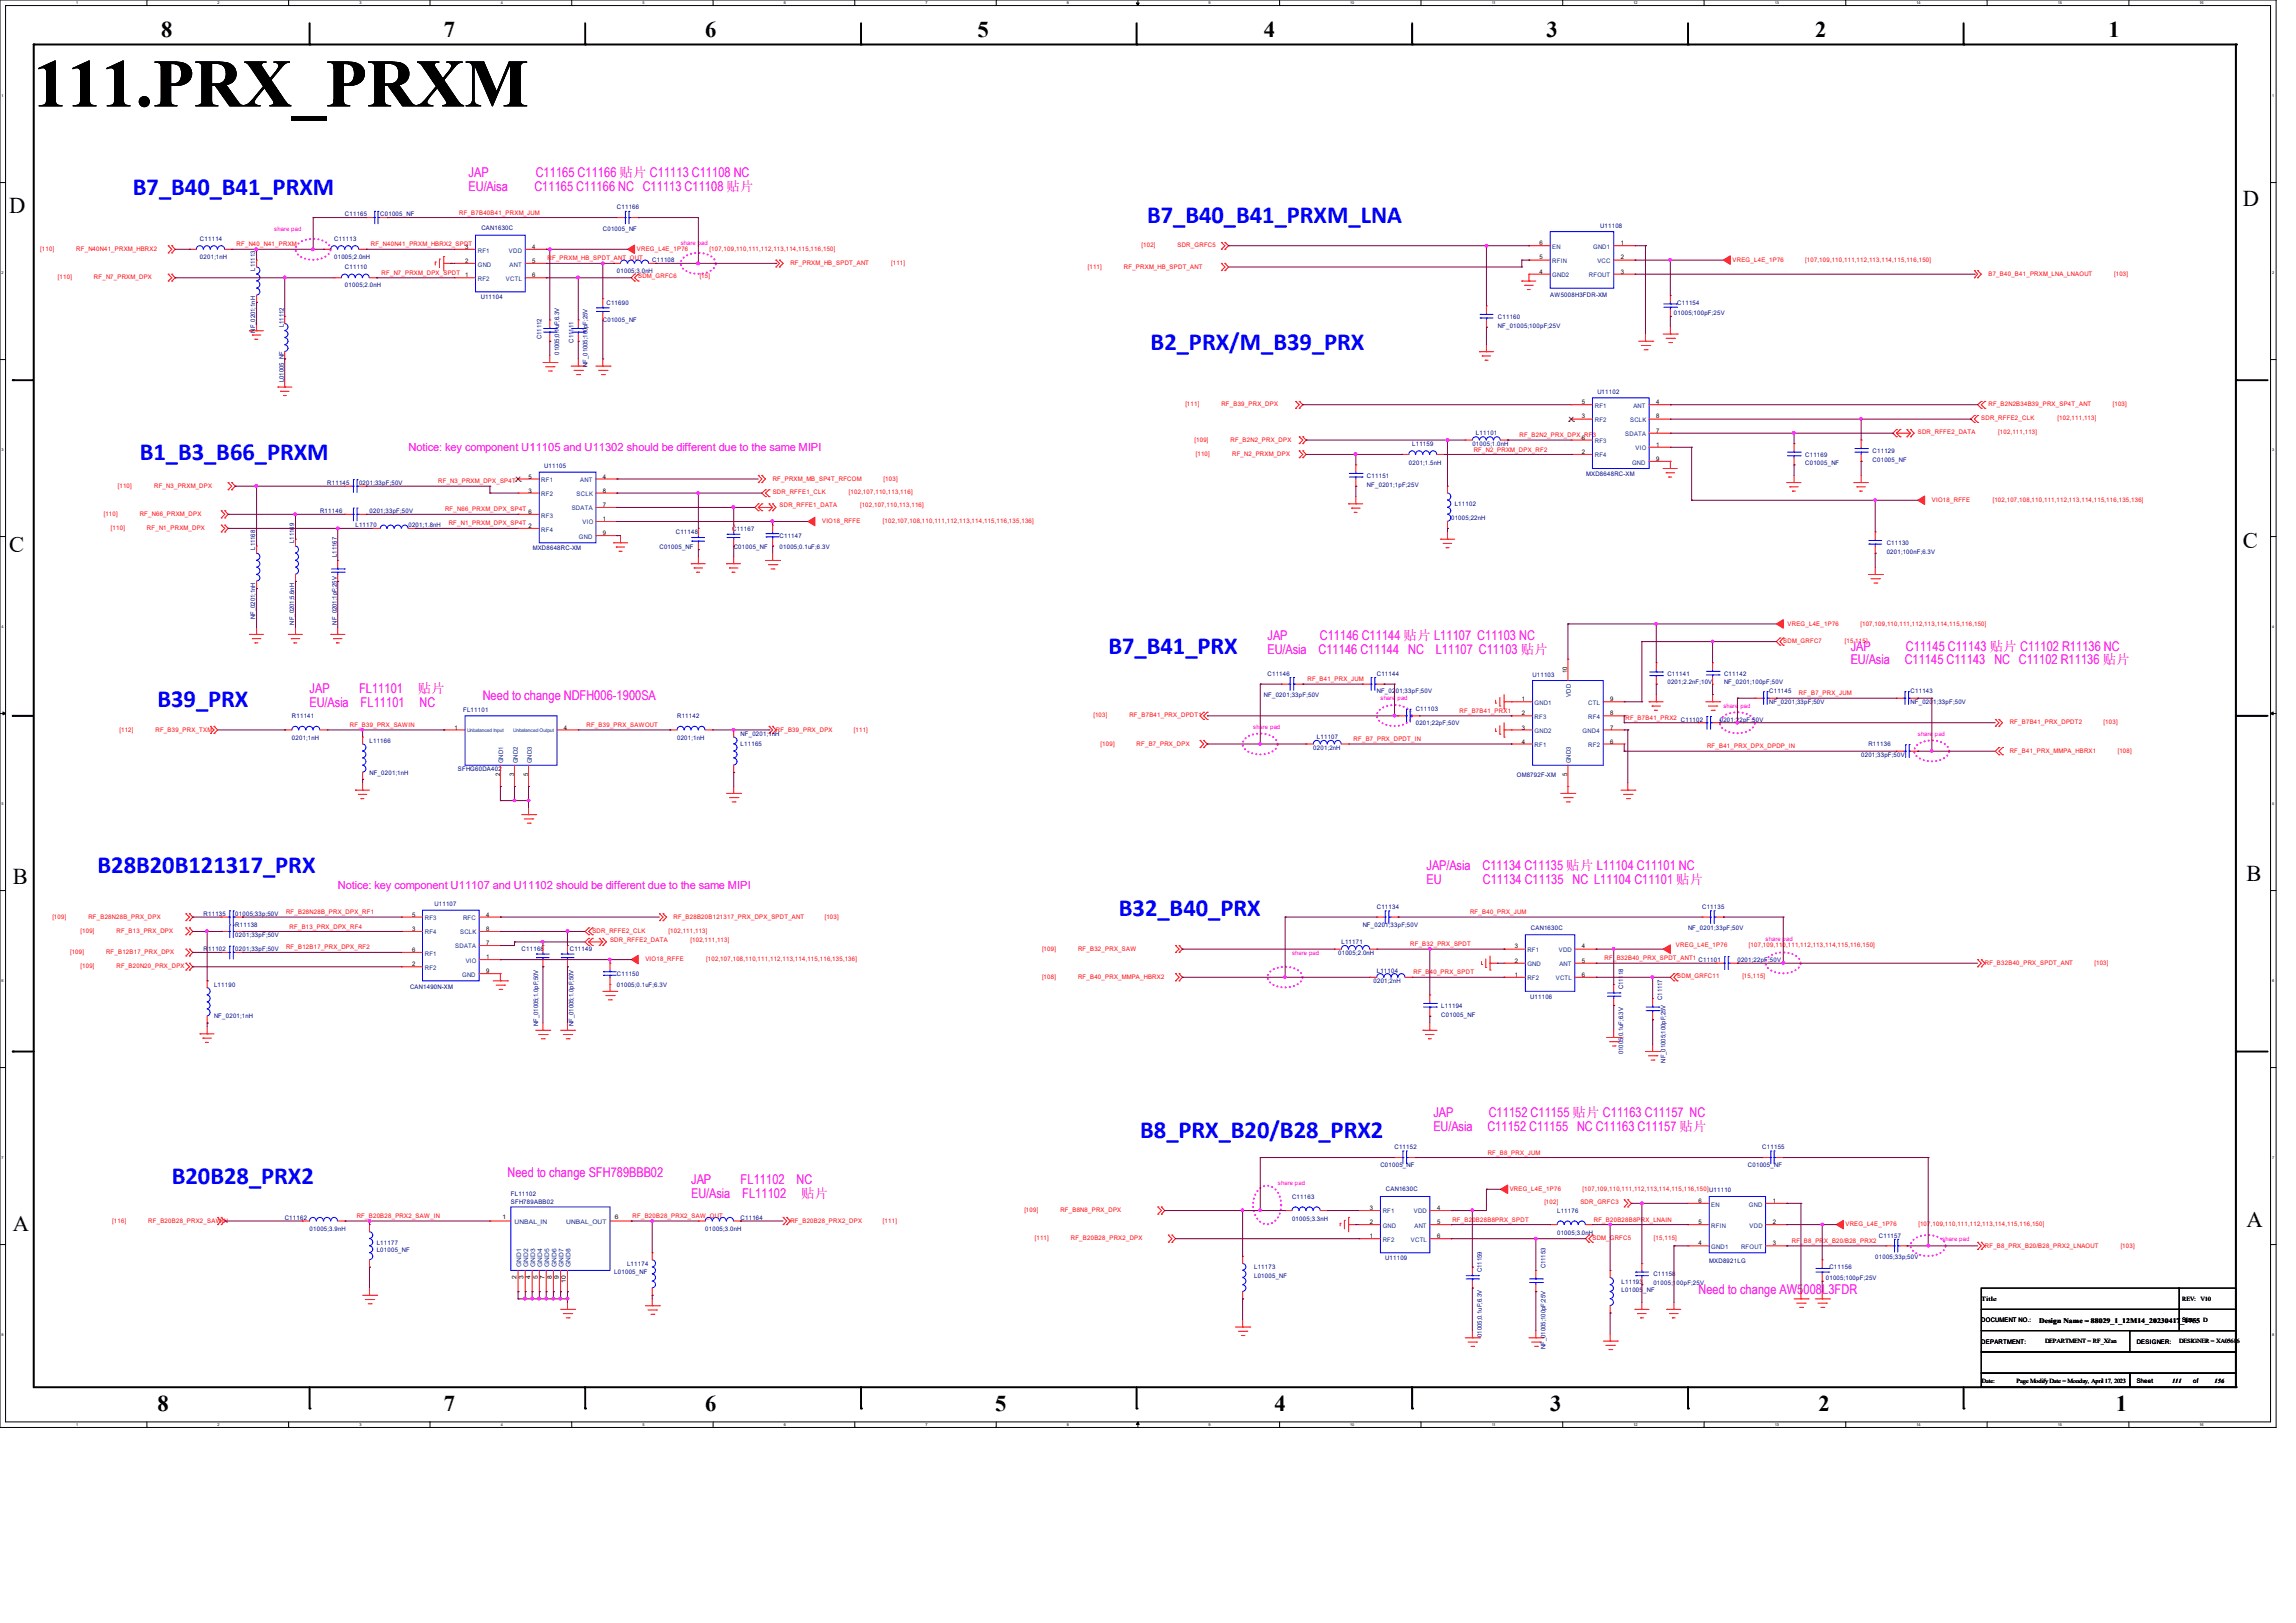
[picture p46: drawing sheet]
<svg xmlns="http://www.w3.org/2000/svg" width="297mm" height="210mm" viewBox="0 0 297 210" stroke-linecap="round" stroke-linejoin="round" font-family="sans-serif">
<defs><g id="words">
<text font-size="8.8" x="4.4" y="13.8">111.PRX_PRXM</text>
<g font-size="3.2" fill="#00f">
<text x="17.2" y="25.2">B7_B40_B41_PRXM</text>
<text x="148.4" y="28.9">B7_B40_B41_PRXM_LNA</text>
<text x="148.8" y="45.3">B2_PRX/M_B39_PRX</text>
<text x="18.1" y="59.5">B1_B3_B66_PRXM</text>
<text x="143.4" y="84.7">B7_B41_PRX</text>
<text x="20.4" y="91.5">B39_PRX</text>
<text x="12.6" y="113">B28B20B121317_PRX</text>
<text x="144.7" y="118.5">B32_B40_PRX</text>
<text x="147.5" y="147.3">B8_PRX_B20/B28_PRX2</text>
<text x="22.2" y="153.2">B20B28_PRX2</text>
</g>
<g font-size="2.9">
<text x="20.8" y="4.7">8</text>
<text x="57.4" y="4.7">7</text>
<text x="91.2" y="4.7">6</text>
<text x="126.4" y="4.7">5</text>
<text x="163.5" y="4.7">4</text>
<text x="200.1" y="4.7">3</text>
<text x="234.8" y="4.7">2</text>
<text x="272.8" y="4.7">1</text>
<text x="1.2" y="27.5">D</text>
<text x="290.1" y="26.6">D</text>
<text x="1.2" y="71.4">C</text>
<text x="290.1" y="71">C</text>
<text x="290.6" y="114">B</text>
<text x="1.7" y="114.4">B</text>
<text x="1.7" y="159.2">A</text>
<text x="290.6" y="158.8">A</text>
<text x="20.4" y="182.6">8</text>
<text x="57.4" y="182.6">7</text>
<text x="91.2" y="182.6">6</text>
<text x="128.7" y="182.6">5</text>
<text x="164.8" y="182.6">4</text>
<text x="200.5" y="182.6">3</text>
<text x="235.2" y="182.6">2</text>
<text x="273.7" y="182.6">1</text>
</g>
<g font-size="1.7" fill="#f0f">
<text x="60.6" y="22.9">JAP</text>
<text x="69.3" y="22.9">C11165 C11166 贴片 C11113 C11108 NC</text>
<text x="60.6" y="24.7">EU/Aisa</text>
<text x="69.1" y="24.7">C11165 C11166 NC C11113 C11108 贴片</text>
<text x="164" y="82.8">JAP</text>
<text x="170.7" y="82.8">C11146 C11144 贴片 L11107 C11103 NC</text>
<text x="40" y="89.7">JAP</text>
<text x="46.4" y="89.7">FL11101</text>
<text x="54.1" y="89.7">贴片</text>
<text x="164" y="84.6">EU/Asia</text>
<text x="170.6" y="84.6">C11146 C11144 NC</text>
<text x="185.7" y="84.6">L11107 C11103 贴片</text>
<text x="239.4" y="84.2">JAP</text>
<text x="239.4" y="86">EU/Asia</text>
<text x="246.4" y="86">C11145 C11143 NC C11102 R11136 贴片</text>
<text x="246.5" y="84.2">C11145 C11143 贴片 C11102 R11136 NC</text>
<text x="40" y="91.5">EU/Asia</text>
<text x="46.7" y="91.5">FL11101</text>
<text x="54.3" y="91.5">NC</text>
<text x="62.4" y="90.6">Need to change NDFH006-1900SA</text>
<text x="184.5" y="112.6">JAP/Asia</text>
<text x="191.8" y="112.6">C11134 C11135 贴片 L11104 C11101 NC</text>
<text x="184.5" y="114.3">EU</text>
<text x="191.8" y="114.3">C11134 C11135 NC L11104 C11101 贴片</text>
<text x="185.4" y="144.6">JAP</text>
<text x="185.4" y="146.3">EU/Asia</text>
<text x="192.4" y="146.3">C11152 C11155 NC C11163 C11157 贴片</text>
<text x="192.6" y="144.6">C11152 C11155 贴片 C11163 C11157 NC</text>
<text x="65.7" y="152.3">Need to change SFH789BBB02</text>
<text x="89.4" y="153.2">JAP</text>
<text x="89.4" y="155">EU/Asia</text>
<text x="95.8" y="153.2">FL11102</text>
<text x="96" y="155">FL11102</text>
<text x="103" y="153.2">NC</text>
<text x="103.6" y="155">贴片</text>
<text x="219.7" y="167.4">Need to change AW5008L3FDR</text>
</g>
<g font-size="1.4" fill="#f0f">
<text x="52.8" y="58.3">Notice: key component U11105 and U11302 should be different due to the same MIPI</text>
<text x="43.7" y="115">Notice: key component U11107 and U11102 should be different due to the same MIPI</text>
</g>
<g font-size=".9">
<text x="263.8" y="171.2">Design Name = 88029_1_12M14_20230417</text>
<text x="282.1" y="171.2">_S1iiiz7e55 D</text>
<text x="282.1" y="171.2">_S1z7e55 D</text>
</g>
<g font-size=".8" fill="#f0f">
<text x="35.5" y="29.8">share pad</text>
<text x="88.1" y="31.7">share pad</text>
<text x="162.1" y="94.3">share pad</text>
<text x="178.6" y="90.6">share</text>
<text x="180.8" y="90.6">pad</text>
<text x="222.9" y="91.6">share</text>
<text x="225.1" y="91.6">pad</text>
<text x="248.1" y="95.2">share</text>
<text x="250.3" y="95.2">pad</text>
<text x="167.1" y="123.6">share pad</text>
<text x="228.4" y="121.7">share pad</text>
<text x="165.3" y="153.3">share pad</text>
<text x="251.2" y="160.6">share pad</text>
</g>
<g font-size=".8" fill="#000080">
<text x="44.6" y="28">C11165</text>
<text x="49.2" y="28">C01005_NF</text>
<text x="62.3" y="29.7">CAN1630C</text>
<text x="78" y="29.8">C01005_NF</text>
<text x="79.8" y="27.1">C11166</text>
<text x="207" y="29.5">U11108</text>
<text x="25.9" y="31.2">C11114</text>
<text x="25.9" y="33.5">0201;1nH</text>
<text x="33" y="35" transform="rotate(-90 33 35)">L11113</text>
<text x="43.2" y="31.2">C11113</text>
<text x="43.2" y="33.5">01005;2.0nH</text>
<text x="44.6" y="34.8">C11110</text>
<text x="79.8" y="35.3">01005;3.0nH</text>
<text x="84.4" y="34">C11108</text>
<text x="44.6" y="37.1">01005;2.0nH</text>
<text x="62.2" y="38.7">U11104</text>
<text x="78" y="41.7">C01005_NF</text>
<text x="78.4" y="39.4">C11690</text>
<text x="193.8" y="41.3">C11160</text>
<text x="200.5" y="38.4">AW5008H3FDR-XM</text>
<text x="216.5" y="40.8">01005;100pF;25V</text>
<text x="217" y="39.4">C11154</text>
<text x="33" y="43.1" transform="rotate(-90 33 43.1)">NF_0201;1nH</text>
<text x="36.7" y="42.3" transform="rotate(-90 36.7 42.3)">L11112</text>
<text x="70.1" y="43.9" transform="rotate(-90 70.1 43.9)">C11112</text>
<text x="72.3" y="45.9" transform="rotate(-90 72.3 45.9)">01005;0.1uF;6.3V</text>
<text x="74.2" y="44.3" transform="rotate(-90 74.2 44.3)">C11111</text>
<text x="76" y="47.5" transform="rotate(-90 76 47.5)">NF_01005;100pF;25V</text>
<text x="193.8" y="42.4">NF_01005;100pF;25V</text>
<text x="36.7" y="49.4" transform="rotate(-90 36.7 49.4)">L01005_NF</text>
<text x="206.6" y="51">U11102</text>
<text x="182.7" y="57.7">L11159</text>
<text x="190.5" y="57.7">01005;1.0nH</text>
<text x="190.9" y="56.3">L11101</text>
<text x="233.5" y="59.1">C11169</text>
<text x="242.2" y="58.6">C11129</text>
<text x="242.2" y="59.7">C01005_NF</text>
<text x="42.3" y="62.7">R11145</text>
<text x="46.4" y="62.7">0201;33pF;50V</text>
<text x="70.4" y="60.5">U11105</text>
<text x="176.8" y="61.8">C11151</text>
<text x="176.8" y="62.9">NF_0201;1pF;25V</text>
<text x="182.2" y="60.1">0201;1.5nH</text>
<text x="188.2" y="65.5">L11102</text>
<text x="205.2" y="61.6">MXD8648RC-XM</text>
<text x="233.5" y="60.2">C01005_NF</text>
<text x="33" y="71.1" transform="rotate(-90 33 71.1)">L11168</text>
<text x="38.1" y="70.2" transform="rotate(-90 38.1 70.2)">L11169</text>
<text x="41.4" y="66.4">R11146</text>
<text x="46" y="68.2">L11170</text>
<text x="47.8" y="66.4">0201;33pF;50V</text>
<text x="52.8" y="68.2">0201;1.8nH</text>
<text x="68.9" y="71.2">MXD8648RC-XM</text>
<text x="85.3" y="71">C01005_NF</text>
<text x="87.4" y="69.1">C11148</text>
<text x="94.7" y="68.7">C11167</text>
<text x="94.9" y="71">C01005_NF</text>
<text x="100.8" y="69.6">C11147</text>
<text x="100.8" y="71">01005;0.1uF;6.3V</text>
<text x="187.7" y="67.3">01005;22nH</text>
<text x="244.1" y="70.5">C11130</text>
<text x="244.1" y="71.6">0201;100nF;6.3V</text>
<text x="43.6" y="72.1" transform="rotate(-90 43.6 72.1)">L11167</text>
<text x="33" y="80.1" transform="rotate(-90 33 80.1)">NF_0201;1nH</text>
<text x="38.1" y="80.8" transform="rotate(-90 38.1 80.8)">NF_0201;5.6nH</text>
<text x="43.6" y="80.8" transform="rotate(-90 43.6 80.8)">NF_0201;1pF;25V</text>
<text x="164" y="87.4">C11146</text>
<text x="178.1" y="87.4">C11144</text>
<text x="178.1" y="89.7">NF_02</text>
<text x="180.6" y="89.7">01;33pF;50V</text>
<text x="198.2" y="87.5">U11103</text>
<text x="215.7" y="87.4">C11141</text>
<text x="215.7" y="88.5">0201;2.2nF;10V</text>
<text x="223" y="87.4">C11142</text>
<text x="223" y="88.5">NF_0201;100pF;50V</text>
<text x="228.9" y="89.7">C11145</text>
<text x="247.1" y="89.7">C11143</text>
<text x="37.8" y="92.9">R11141</text>
<text x="37.8" y="95.8">0201;1nH</text>
<text x="59.9" y="92.1">FL11101</text>
<text x="87.6" y="92.9">R11142</text>
<text x="87.6" y="95.8">0201;1nH</text>
<text x="95.8" y="95.2">NF_0201;1nH</text>
<text x="163.5" y="90.2">NF_0201;33pF;50V</text>
<text x="170.3" y="95.7">L11107</text>
<text x="183.1" y="92">C11103</text>
<text x="183.1" y="93.9">0201;22pF;50V</text>
<text x="217.4" y="93.4">C11102</text>
<text x="222.5" y="93.4">0201;2</text>
<text x="225" y="93.4">2pF;50V</text>
<text x="228.9" y="91.1">NF_0201;33pF;50V</text>
<text x="247.1" y="91.1">NF_020</text>
<text x="250.1" y="91.1">1;33pF;50V</text>
<text x="47.8" y="96.1">L11166</text>
<text x="47.8" y="100.2">NF_0201;1nH</text>
<text x="59.2" y="99.8">SFHG60DA402</text>
<text x="95.8" y="96.6">L11165</text>
<text x="169.9" y="97">0201;2nH</text>
<text x="196.2" y="100.5">OM8792F-XM</text>
<text x="240.7" y="98">0201;33pF;50V</text>
<text x="241.7" y="96.6">R11136</text>
<text x="26.3" y="118.5">R11135</text>
<text x="30.4" y="118.5">01005;33p;50V</text>
<text x="30.4" y="119.9">R11138</text>
<text x="56.2" y="117.3">U11107</text>
<text x="176.3" y="119.9">NF_0201;33pF;50V</text>
<text x="178.1" y="117.6">C11134</text>
<text x="220.2" y="117.6">C11135</text>
<text x="26.3" y="123.1">R</text>
<text x="26.9" y="123.1">11102</text>
<text x="30.4" y="121.3">0201;33pF;50V</text>
<text x="30.4" y="123.1">0201;33pF;50V</text>
<text x="67.5" y="123.1">C11168</text>
<text x="73.7" y="123.1">C11149</text>
<text x="173.1" y="123.6">01005;2.0nH</text>
<text x="173.5" y="122.2">L11171</text>
<text x="178.1" y="125.9">L11104</text>
<text x="198" y="120.3">CAN1630C</text>
<text x="218.4" y="120.4">NF_0201;33pF;50V</text>
<text x="219.7" y="124.5">C11101</text>
<text x="224.7" y="124.5">0201;22pF;50V</text>
<text x="27.7" y="127.7">L11190</text>
<text x="27.7" y="131.8">NF_0201;1nH</text>
<text x="53" y="128">CAN1490N-XM</text>
<text x="79.8" y="126.3">C11150</text>
<text x="79.8" y="127.7">01005;0.1uF;6.3V</text>
<text x="177.7" y="127.2">0201;2nH</text>
<text x="186.4" y="130.4">L11194</text>
<text x="186.4" y="131.5">C01005_NF</text>
<text x="198" y="129.2">U11106</text>
<text x="210" y="128" transform="rotate(-90 210 128)">C11118</text>
<text x="215" y="129.4" transform="rotate(-90 215 129.4)">C11117</text>
<text x="69.6" y="132.8" transform="rotate(-90 69.6 132.8)">NF_01005;1.0pF;50V</text>
<text x="74.2" y="132.8" transform="rotate(-90 74.2 132.8)">NF_01005;1.0pF;50V</text>
<text x="210" y="136.4" transform="rotate(-90 210 136.4)">01005;0.1uF;6.3V</text>
<text x="215.4" y="137.5" transform="rotate(-90 215.4 137.5)">NF_01005;100pF;25V</text>
<text x="180.4" y="148.7">C11152</text>
<text x="228" y="148.7">C11155</text>
<text x="66.1" y="154.7">FL11102</text>
<text x="66.1" y="155.8">SFH789ABB02</text>
<text x="167.1" y="155.1">C11163</text>
<text x="178.6" y="151">C01005_NF</text>
<text x="179.3" y="154.1">CAN1630C</text>
<text x="226.1" y="151">C01005_NF</text>
<text x="36.8" y="157.9">C11162</text>
<text x="40" y="159.3">01005;3.9nH</text>
<text x="48.7" y="161">L11177</text>
<text x="48.7" y="162">L01005_NF</text>
<text x="91.2" y="159.3">01005;3.0nH</text>
<text x="95.8" y="157.9">C11164</text>
<text x="167.1" y="157.9">01005;3.3nH</text>
<text x="201.4" y="156.9">L11176</text>
<text x="201.4" y="159.8">01005;3.0nH</text>
<text x="243" y="160.1">C11157</text>
<text x="79.5" y="164.9">L01005_NF</text>
<text x="81.1" y="163.8">L11174</text>
<text x="162.2" y="164.3">L11173</text>
<text x="162.2" y="165.4">L01005_NF</text>
<text x="179.2" y="163.1">U11109</text>
<text x="191.7" y="164.6" transform="rotate(-90 191.7 164.6)">C11159</text>
<text x="199.9" y="164.1" transform="rotate(-90 199.9 164.1)">C11153</text>
<text x="209.8" y="166.1">L11193</text>
<text x="209.8" y="167.2">L01005</text>
<text x="212.6" y="167.2">_NF</text>
<text x="213.9" y="165.1">C11158</text>
<text x="213.9" y="166.2">01005;100pF;25V</text>
<text x="221.1" y="163.4">MXD8921LG</text>
<text x="236.2" y="165.6">01005;100pF;25V</text>
<text x="236.6" y="164.3">C11156</text>
<text x="242.6" y="162.9">01005;33p;50V</text>
<text x="191.7" y="173" transform="rotate(-90 191.7 173)">01005;0.1uF;6.3V</text>
<text x="199.9" y="174.5" transform="rotate(-90 199.9 174.5)">NF_01005;100pF;25V</text>
</g>
<g font-size=".8" fill="#f00">
<text x="59.4" y="27.8">RF_B7B40B41_PRXM_JUM</text>
<text x="5.2" y="32.5">[110]</text>
<text x="9.9" y="32.5">RF_N40N41_PRXM_HBRX2</text>
<text x="30.6" y="31.9">RF_N40_N41_PRXM</text>
<text x="48" y="31.9">RF_N40N41_PRXM_HBRX2_SPDT</text>
<text x="49.4" y="35.6">RF_N7_PRXM_DPX_SPDT</text>
<text x="70.8" y="33.7">RF_PRXM_HB_SPDT_ANT_OUT</text>
<text x="82.4" y="32.5">VREG_L4E_1P76</text>
<text x="91.8" y="32.5">[107,109,110,111,112,113,114,115,116,150]</text>
<text x="102.2" y="34.3">RF_PRXM_HB_SPDT_ANT</text>
<text x="115.3" y="34.3">[111]</text>
<text x="140.7" y="34.8">[111]</text>
<text x="145.4" y="34.8">RF_PRXM_HB_SPDT_ANT</text>
<text x="147.7" y="31.9">[102]</text>
<text x="152.3" y="31.9">SDR_GRFC5</text>
<text x="224.1" y="33.9">VREG_L4E_1P76</text>
<text x="233.5" y="33.9">[107,109,110,111,112,113,114,115,116,150]</text>
<text x="257.2" y="35.7">B7_B40_B41_PRXM_LNA_LNAOUT</text>
<text x="273.5" y="35.7">[103]</text>
<text x="7.5" y="36.2">[110]</text>
<text x="12.1" y="36.2">RF_N7_PRXM_DPX</text>
<text x="82.5" y="36">SDM_GRFC6</text>
<text x="90.5" y="36">[15]</text>
<text x="153.3" y="52.6">[111]</text>
<text x="158" y="52.6">RF_B39_PRX_DPX</text>
<text x="257.2" y="52.6">RF_B2N2B34B39_PRX_SP4T_ANT</text>
<text x="273.3" y="52.6">[103]</text>
<text x="154.5" y="57.2">[109]</text>
<text x="154.7" y="59">[110]</text>
<text x="159.2" y="57.2">RF_B2N2_PRX_DPX</text>
<text x="159.4" y="59">RF_N2_PRXM_DPX</text>
<text x="190.6" y="58.4">RF_N2_PRXM_DPX_RF2</text>
<text x="196.6" y="56.6">RF_B2N2_PRX_DPX_RF</text>
<text x="206" y="56.6">3</text>
<text x="248.1" y="56.1">SDR_RFFE2_DATA</text>
<text x="256.3" y="54.3">SDR_RFFE2_CLK</text>
<text x="258.5" y="56.1">[102,111,113]</text>
<text x="266.1" y="54.3">[102,111,113]</text>
<text x="15.2" y="63.1">[110]</text>
<text x="19.9" y="63.1">RF_N3_PRXM_DPX</text>
<text x="56.7" y="62.5">RF_N3_PRXM_DPX_SP4T</text>
<text x="99.9" y="63.9">SDR_RFFE1_CLK</text>
<text x="99.9" y="62.2">RF_PRXM_MB_SP4T_RFCOM</text>
<text x="100.8" y="65.7">SDR_RFFE1_DATA</text>
<text x="109.8" y="63.9">[102,107,110,113,116]</text>
<text x="111.3" y="65.7">[102,107,110,113,116]</text>
<text x="114.3" y="62.2">[103]</text>
<text x="249.9" y="64.9">VIO18_RFFE</text>
<text x="257.8" y="64.9">[102,107,108,110,111,112,113,114,115,116,135,136]</text>
<text x="13.4" y="66.8">[110]</text>
<text x="14.4" y="68.6">[110]</text>
<text x="18.1" y="66.8">RF_N66_PRXM_DPX</text>
<text x="19" y="68.6">RF_N1_PRXM_DPX</text>
<text x="57.6" y="66.2">RF_N66_PRXM_DPX_SP4T</text>
<text x="58" y="68">RF_N1_PRXM_DPX_SP4T</text>
<text x="106.3" y="67.7">VIO18_RFFE</text>
<text x="114.2" y="67.7">[102,107,108,110,111,112,113,114,115,116,135,136]</text>
<text x="230.7" y="83.2">SDM_GRFC7</text>
<text x="231.2" y="81">VREG_L4E_1P76</text>
<text x="238.6" y="83.2">[15,115]</text>
<text x="240.7" y="81">[107,109,110,111,112,113,114,115,116,150]</text>
<text x="169.1" y="88.1">RF_B41_PRX_JUM</text>
<text x="232.7" y="90">RF_B7_PRX_JUM</text>
<text x="15.5" y="94.7">[112]</text>
<text x="20.1" y="94.7">RF_B39_PRX_TXM</text>
<text x="45.3" y="94.1">RF_B39_PRX_SAWIN</text>
<text x="75.9" y="94.1">RF_B39_PRX_SAWOUT</text>
<text x="100.4" y="94.7">RF_B39_PRX_DPX</text>
<text x="110.4" y="94.7">[111]</text>
<text x="141.4" y="92.8">[103]</text>
<text x="146.1" y="92.8">RF_B7B41_PRX_DPDT1</text>
<text x="175.1" y="95.9">RF_B7_PRX_DPDT_IN</text>
<text x="188.8" y="92.2">RF_B7B41_PRX1</text>
<text x="210.3" y="93.1">RF_B7B41_PRX2</text>
<text x="260" y="93.7">RF_B7B41_PRX_DPDT2</text>
<text x="272.1" y="93.7">[103]</text>
<text x="142.4" y="96.5">[109]</text>
<text x="147" y="96.5">RF_B7_PRX_DPX</text>
<text x="220.8" y="96.8">RF_B41_PRX_DPX_DPDP_IN</text>
<text x="260" y="97.4">RF_B41_PRX_MMPA_HBRX1</text>
<text x="273.9" y="97.4">[108]</text>
<text x="6.8" y="118.9">[109]</text>
<text x="11.4" y="118.9">RF_B28N28B_PRX_DPX</text>
<text x="37" y="118.3">RF_B28N28B_PRX_DPX_RF1</text>
<text x="87.1" y="118.9">RF_B28B20B121317_PRX_DPX_SPDT_ANT</text>
<text x="106.7" y="118.9">[103]</text>
<text x="190.2" y="118.3">RF_B40_PRX_JUM</text>
<text x="9.1" y="123.4">[109]</text>
<text x="10.4" y="125.3">[109]</text>
<text x="10.4" y="120.7">[109]</text>
<text x="13.7" y="123.4">RF_B12B17_PRX_DPX</text>
<text x="15.1" y="125.3">RF_B20N20_PRX_DPX</text>
<text x="15.1" y="120.7">RF_B13_PRX_DPX</text>
<text x="37" y="122.9">RF_B12B17_PRX_DPX_RF2</text>
<text x="37.5" y="120.1">RF_B13_PRX_DPX_RF4</text>
<text x="76.6" y="120.7">SDR_RFFE2_CLK</text>
<text x="78.9" y="121.9">SDR_RFFE2_DATA</text>
<text x="83.5" y="124.4">VIO18_RFFE</text>
<text x="86.5" y="120.7">[102,111,113]</text>
<text x="89.3" y="121.9">[102,111,113]</text>
<text x="91.4" y="124.4">[102,107,108,110,111,112,113,114,115,116,135,136]</text>
<text x="134.8" y="123">[109]</text>
<text x="139.4" y="123">RF_B32_PRX_SAW</text>
<text x="182.4" y="122.4">RF_B32_PRX_SPDT</text>
<text x="207.6" y="124.2">RF_B32B40_PRX_SPDT_ANT1</text>
<text x="216.8" y="122.6">VREG_L4E_1P76</text>
<text x="226.2" y="122.6">[107,109,110,111,112,113,114,115,116,150]</text>
<text x="256.8" y="124.8">RF_B32B40_PRX_SPDT_ANT</text>
<text x="270.9" y="124.8">[103]</text>
<text x="134.8" y="126.7">[108]</text>
<text x="139.4" y="126.7">RF_B40_PRX_MMPA_HBRX2</text>
<text x="182.8" y="126.1">RF_B</text>
<text x="185" y="126.1">40_PRX_SPDT</text>
<text x="217" y="126.6">SDM_GRFC11</text>
<text x="225.4" y="126.6">[15,115]</text>
<text x="192.4" y="149.4">RF_B8_PRX_JUM</text>
<text x="195.3" y="154.1">VREG_L4E_1P76</text>
<text x="199.8" y="155.8">[102]</text>
<text x="204.4" y="155.8">SDR_GRFC3</text>
<text x="204.7" y="154.1">[107,109,110,111,112,113,114,115,116,150]U11110</text>
<text x="14.5" y="158.2">[116]</text>
<text x="19.2" y="158.2">RF_B20B28_PRX2_SAWIN</text>
<text x="46.1" y="157.6">RF_B20B28_PRX2_SAW_IN</text>
<text x="81.8" y="157.6">RF_B20B28_PRX2_SAW_OUT</text>
<text x="102.2" y="158.2">RF_B20B28_PRX2_DPX</text>
<text x="114.2" y="158.2">[111]</text>
<text x="132.5" y="156.8">[109]</text>
<text x="133.9" y="160.5">[111]</text>
<text x="137.2" y="156.8">RF_B8N8_PRX_DPX</text>
<text x="138.5" y="160.5">RF_B20B28_PRX2_DPX</text>
<text x="187.9" y="158.1">RF_B2</text>
<text x="190.5" y="158.1">0B28B8PRX_SPDT</text>
<text x="206" y="160.4">SDM_GRFC5</text>
<text x="206.2" y="158.1">RF_B20B28B8PRX_LNAIN</text>
<text x="214" y="160.4">[15,115]</text>
<text x="231.8" y="160.8">RF_B8_PR</text>
<text x="236" y="160.8">X_B20/B28_PRX2</text>
<text x="238.7" y="158.7">VREG_L4E_1P76</text>
<text x="248.2" y="158.7">[107,109,110,111,112,113,114,115,116,150]</text>
<text x="256.8" y="161.4">RF_B8_PRX_B20/B28_PRX2_LNAOUT</text>
<text x="274.3" y="161.4">[103]</text>
</g>
<g font-size=".8">
<text x="60.2" y="35.9">1</text>
<text x="60.2" y="34">2</text>
<text x="60.2" y="32.2">3</text>
<text x="68.8" y="32.2">4</text>
<text x="68.8" y="34">5</text>
<text x="68.8" y="35.9">6</text>
<text x="199.1" y="35.4">4</text>
<text x="199.1" y="33.6">5</text>
<text x="199.1" y="31.8">6</text>
<text x="209.7" y="31.8">1</text>
<text x="209.7" y="33.6">2</text>
<text x="209.7" y="35.4">3</text>
<text x="204.6" y="52.3">5</text>
<text x="214.2" y="52.3">4</text>
<text x="204.6" y="54.1">3</text>
<text x="204.6" y="56.9">6</text>
<text x="204.6" y="58.7">2</text>
<text x="214.2" y="57.8">1</text>
<text x="214.2" y="56">7</text>
<text x="214.2" y="54.1">8</text>
<text x="214.2" y="59.6">9</text>
<text x="68.4" y="63.8">3</text>
<text x="68.4" y="61.9">5</text>
<text x="78" y="61.9">4</text>
<text x="78" y="65.6">7</text>
<text x="78" y="63.8">8</text>
<text x="68.4" y="66.5">6</text>
<text x="68.4" y="68.3">2</text>
<text x="78" y="67.4">1</text>
<text x="78" y="69.3">9</text>
<text x="202.7" y="87.1" transform="rotate(-90 202.7 87.1)">10</text>
<text x="58.8" y="94.4">1</text>
<text x="72.9" y="94.4">4</text>
<text x="196.8" y="90.7">1</text>
<text x="196.8" y="92.5">2</text>
<text x="196.8" y="94.4">3</text>
<text x="208.3" y="94.4">7</text>
<text x="208.3" y="92.5">8</text>
<text x="208.3" y="90.7">9</text>
<text x="64.7" y="100.4" transform="rotate(-90 64.7 100.4)">2</text>
<text x="66.5" y="100.4" transform="rotate(-90 66.5 100.4)">3</text>
<text x="68.3" y="100.4" transform="rotate(-90 68.3 100.4)">5</text>
<text x="196.8" y="96.2">4</text>
<text x="202.7" y="100.4" transform="rotate(-90 202.7 100.4)">5</text>
<text x="208.3" y="96.2">6</text>
<text x="53.3" y="118.6">5</text>
<text x="62.9" y="118.6">4</text>
<text x="53.3" y="120.4">3</text>
<text x="53.3" y="123.2">6</text>
<text x="53.3" y="125">2</text>
<text x="62.9" y="124.1">1</text>
<text x="62.9" y="122.3">7</text>
<text x="62.9" y="120.4">8</text>
<text x="62.9" y="125.9">9</text>
<text x="196" y="124.5">2</text>
<text x="196" y="122.7">3</text>
<text x="204.6" y="122.7">4</text>
<text x="204.6" y="124.5">5</text>
<text x="196" y="126.4">1</text>
<text x="204.6" y="126.4">6</text>
<text x="219.7" y="155.7">6</text>
<text x="229.3" y="155.7">1</text>
<text x="65" y="157.8">1</text>
<text x="79.5" y="157.8">6</text>
<text x="177.2" y="160.2">1</text>
<text x="177.2" y="158.4">2</text>
<text x="177.2" y="156.5">3</text>
<text x="185.9" y="156.5">4</text>
<text x="185.9" y="158.4">5</text>
<text x="185.9" y="160.2">6</text>
<text x="219.7" y="161.1">4</text>
<text x="219.7" y="158.4">5</text>
<text x="229.3" y="158.4">2</text>
<text x="229.3" y="161.1">3</text>
<text x="66.8" y="165.5" transform="rotate(-90 66.8 165.5)">2</text>
<text x="67.7" y="165.5" transform="rotate(-90 67.7 165.5)">3</text>
<text x="68.6" y="165.5" transform="rotate(-90 68.6 165.5)">4</text>
<text x="69.6" y="165.5" transform="rotate(-90 69.6 165.5)">5</text>
<text x="70.4" y="165.5" transform="rotate(-90 70.4 165.5)">7</text>
<text x="71.4" y="165.5" transform="rotate(-90 71.4 165.5)">8</text>
<text x="72.3" y="165.5" transform="rotate(-90 72.3 165.5)">9</text>
<text x="73.2" y="165.9" transform="rotate(-90 73.2 165.9)">10</text>
<text x="256.3" y="168.3">Title</text>
<text x="256.3" y="171.1">DOCUMENT NO.:</text>
<text x="256.3" y="173.9">DEPARTMENT:</text>
<text x="264.5" y="173.8">DEPARTMENT = RF_Xi'an</text>
<text x="276.4" y="173.9">DESIGNER:</text>
<text x="281.9" y="173.8">DESIGNER = XA0561</text>
<text x="282.3" y="168.3">REV:</text>
<text x="284.6" y="168.3">V10</text>
<text x="289.3" y="173.8">6</text>
<text x="256.4" y="178.9">Date:</text>
<text x="260.9" y="178.9">Page Modify Date = Monday, April 17, 2023</text>
<text x="276.4" y="179">Sheet</text>
<text x="281" y="178.9">111</text>
<text x="283.7" y="179">of</text>
<text x="286.5" y="178.9">156</text>
</g>
<g font-size=".8" fill="#004080">
<text x="61.8" y="34.5">GND</text>
<text x="61.8" y="32.7">RF1</text>
<text x="65.8" y="32.7">VDD</text>
<text x="65.9" y="34.5">ANT</text>
<text x="200.8" y="35.9">GND2</text>
<text x="200.8" y="34">RFIN</text>
<text x="200.8" y="32.2">EN</text>
<text x="205.5" y="35.9">RFOUT</text>
<text x="206.1" y="32.2">GND1</text>
<text x="206.6" y="34">VCC</text>
<text x="61.8" y="36.3">RF2</text>
<text x="65.4" y="36.3">VCTL</text>
<text x="206.3" y="52.8">RF1</text>
<text x="211.3" y="52.8">ANT</text>
<text x="206.3" y="54.6">RF2</text>
<text x="206.3" y="57.4">RF3</text>
<text x="206.3" y="59.2">RF4</text>
<text x="210.2" y="56.4">SDATA</text>
<text x="210.9" y="54.6">SCLK</text>
<text x="211.6" y="58.3">VIO</text>
<text x="70" y="64.2">RF2</text>
<text x="70" y="62.4">RF1</text>
<text x="74.6" y="64.2">SCLK</text>
<text x="75.1" y="62.4">ANT</text>
<text x="211.1" y="60.1">GND</text>
<text x="70" y="67">RF3</text>
<text x="70" y="68.8">RF4</text>
<text x="74" y="66">SDATA</text>
<text x="74.9" y="69.7">GND</text>
<text x="75.4" y="67.9">VIO</text>
<text x="198.5" y="91.2">GND1</text>
<text x="198.5" y="93">RF3</text>
<text x="198.5" y="94.8">GND2</text>
<text x="203.2" y="90.1" transform="rotate(-90 203.2 90.1)">VDD</text>
<text x="204.7" y="94.8">GND4</text>
<text x="205.4" y="93">RF4</text>
<text x="205.4" y="91.2">CTL</text>
<text x="65.1" y="98.8" transform="rotate(-90 65.1 98.8)">GND1</text>
<text x="67" y="98.8" transform="rotate(-90 67 98.8)">GND2</text>
<text x="68.8" y="98.8" transform="rotate(-90 68.8 98.8)">GND3</text>
<text x="198.5" y="96.7">RF1</text>
<text x="203.2" y="98.8" transform="rotate(-90 203.2 98.8)">GND3</text>
<text x="205.4" y="96.7">RF2</text>
<text x="54.9" y="119.1">RF3</text>
<text x="59.9" y="119.1">RFC</text>
<text x="54.9" y="120.9">RF4</text>
<text x="54.9" y="123.7">RF1</text>
<text x="54.9" y="125.5">RF2</text>
<text x="58.9" y="122.7">SDATA</text>
<text x="59.5" y="120.9">SCLK</text>
<text x="60.2" y="124.5">VIO</text>
<text x="197.6" y="125">GND</text>
<text x="197.6" y="123.2">RF1</text>
<text x="201.6" y="123.2">VDD</text>
<text x="201.7" y="125">ANT</text>
<text x="59.8" y="126.4">GND</text>
<text x="197.6" y="126.8">RF2</text>
<text x="201.3" y="126.8">VCTL</text>
<text x="66.5" y="158.4">UNBAL_IN</text>
<text x="73.2" y="158.4">UNBAL_OUT</text>
<text x="178.9" y="160.7">RF2</text>
<text x="178.9" y="158.8">GND</text>
<text x="178.9" y="157">RF1</text>
<text x="182.5" y="160.7">VCTL</text>
<text x="182.9" y="157">VDD</text>
<text x="183" y="158.8">ANT</text>
<text x="221.4" y="161.6">GND1</text>
<text x="221.4" y="158.8">RFIN</text>
<text x="221.4" y="156.1">EN</text>
<text x="225.2" y="161.6">RFOUT</text>
<text x="226.2" y="156.1">GND</text>
<text x="226.3" y="158.8">VDD</text>
<text x="67.4" y="163.9" transform="rotate(-90 67.4 163.9)">GND1</text>
<text x="68.3" y="163.9" transform="rotate(-90 68.3 163.9)">GND2</text>
<text x="69.2" y="163.9" transform="rotate(-90 69.2 163.9)">GND3</text>
<text x="70.1" y="163.9" transform="rotate(-90 70.1 163.9)">GND4</text>
<text x="71" y="163.9" transform="rotate(-90 71 163.9)">GND5</text>
<text x="72" y="163.9" transform="rotate(-90 72 163.9)">GND6</text>
<text x="72.9" y="163.9" transform="rotate(-90 72.9 163.9)">GND7</text>
<text x="73.8" y="163.9" transform="rotate(-90 73.8 163.9)">GND8</text>
</g>
<g font-size=".6" fill="#004080">
<text x="60.4" y="94.7">Unbalanced Input</text>
<text x="66.4" y="94.7">Unbalanced Output</text>
</g>
<g font-size=".5">
<text x="9.9" y=".6">1</text>
<text x="28.2" y=".6">2</text>
<text x="46.5" y=".6">3</text>
<text x="64.8" y=".6">4</text>
<text x="83.1" y=".6">5</text>
<text x="101.4" y=".6">6</text>
<text x="119.7" y=".6">7</text>
<text x="138" y=".6">8</text>
<text x="156.3" y=".6">9</text>
<text x="174.7" y=".6">10</text>
<text x="193" y=".6">11</text>
<text x="211.3" y=".6">12</text>
<text x="229.6" y=".6">13</text>
<text x="247.9" y=".6">14</text>
<text x="266.2" y=".6">15</text>
<text x="284.5" y=".6">16</text>
<text x=".2" y="12.6">1</text>
<text x="293.9" y="12.6">1</text>
<text x=".2" y="35.5">2</text>
<text x="293.9" y="35.5">2</text>
<text x=".2" y="58.4">3</text>
<text x="293.9" y="58.4">3</text>
<text x=".2" y="81.3">4</text>
<text x="293.9" y="81.3">4</text>
<text x=".2" y="104.2">5</text>
<text x="293.9" y="104.2">5</text>
<text x=".2" y="127.1">6</text>
<text x="293.9" y="127.1">6</text>
<text x=".2" y="150">7</text>
<text x="293.9" y="150">7</text>
<text x=".2" y="172.9">8</text>
<text x="293.9" y="172.9">8</text>
<text x="9.9" y="184.5">1</text>
<text x="28.2" y="184.5">2</text>
<text x="46.5" y="184.5">3</text>
<text x="64.8" y="184.5">4</text>
<text x="83.1" y="184.5">5</text>
<text x="101.4" y="184.5">6</text>
<text x="119.7" y="184.5">7</text>
<text x="138" y="184.5">8</text>
<text x="156.3" y="184.5">9</text>
<text x="174.7" y="184.5">10</text>
<text x="193" y="184.5">11</text>
<text x="211.3" y="184.5">12</text>
<text x="229.6" y="184.5">13</text>
<text x="247.9" y="184.5">14</text>
<text x="266.2" y="184.5">15</text>
<text x="284.5" y="184.5">16</text>
</g>
</g></defs>
<g fill="none" stroke="#000" stroke-width=".13">
<path d="M0 0h294.4v184.7h-294.4zM.7 .7h293v183.3h-293zM19 0v.7M37.3 0v.7M55.6 0v.7M74 0v.7M92.2 0v.7M110.6 0v.7M128.9 0v.7M147 .4h.4l-.2 .3zM147.2 0v.7M165.5 0v.7"/>
<path d="M183.8 0v.7M202.1 0v.7M220.4 0v.7M238.8 0v.7M257 0v.7M275.4 0v.7M0 23.6h.7M293.7 23.6h.7M0 46.5h.7M293.7 46.5h.7M0 69.4h.7M293.7 69.4h.7"/>
<path d="M0 92.3h.7M.4 92.1l.3 .2-.3 .2zM293.7 92.3l.3-.2v.4zM293.7 92.3h.7M0 115.2h.7M293.7 115.2h.7M0 138.1h.7M293.7 138.1h.7M0 161h.7M293.7 161h.7M19 184v.7M37.3 184v.7"/>
<path d="M55.6 184v.7M74 184v.7M92.2 184v.7M110.6 184v.7M128.9 184v.7M147.2 184l.2 .3h-.4zM147.2 184v.7M165.5 184v.7M183.8 184v.7M202.1 184v.7M220.4 184v.7M238.8 184v.7"/>
<path d="M257 184v.7M275.4 184v.7"/>
</g>
<path d="M147 .4h.4l-.2 .3zM.4 92.1l.3 .2-.3 .2zM293.7 92.3l.3-.2v.4zM147.2 184l.2 .3h-.4z" fill="#000"/>
<g fill="none" stroke="#000" stroke-width=".25">
<path d="M4.4 5.8h.1M4.4 5.8h284.8M4.4 5.8v173.7h284.8M40 5.8h.1M40 3v2.8M75.7 5.8h.1M75.7 3v2.8M111.4 5.8h.1M111.4 3v2.8M147 5.8h.1M147 3v2.8M182.7 5.8h.1"/>
<path d="M182.7 3v2.8M218.4 5.8h.1M218.4 3v2.8M254 5.8h.1M254 3v2.8M289.2 5.8h.1M289.2 5.8v173.7M1.7 49.2h.1M1.7 49.2h2.7M289.2 49.2h.1M289.2 49.2h4.1M1.7 92.6h.1"/>
<path d="M1.7 92.6h2.7M289.2 92.6h.1M289.2 92.6h4.1M1.7 136.1h.1M1.7 136.1h2.7M289.2 136.1h.1M289.2 136.1h4.1M40 179.5v2.7M75.7 179.5v2.7M111.4 179.5v2.7M147 179.5v2.7M182.7 179.5v2.7"/>
<path d="M218.4 179.5v2.7M254 179.5v2.7M289.2 179.5h.1M40 182.2h.1M75.7 182.2h.1M111.4 182.2h.1M147 182.2h.1M182.7 182.2h.1M218.4 182.2h.1M254 182.2h.1"/>
</g>
<path d="M38.5 31.6a3.2 3.2 0 0 1 3.9 0 .98 .98 0 0 1-.3 1.6 3.3 3.3 0 0 1-3.6-.3 .91 .91 0 0 1 0-1.3zM88.4 33.4a3.2 3.2 0 0 1 3.9 0 .98 .98 0 0 1-.4 1.6 3.3 3.3 0 0 1-3.5-.2 .91 .91 0 0 1 0-1.4zM161 95.6a3.2 3.2 0 0 1 4 0 .98 .98 0 0 1-.4 1.6 3.3 3.3 0 0 1-3.6-.3 .91 .91 0 0 1 0-1.3zM178.4 91.9a3.2 3.2 0 0 1 3.9 0 .98 .98 0 0 1-.3 1.6 3.3 3.3 0 0 1-3.6-.2 .91 .91 0 0 1 0-1.4zM222.8 92.8a3.2 3.2 0 0 1 3.9 0 .98 .98 0 0 1-.4 1.7 3.3 3.3 0 0 1-3.5-.3 .91 .91 0 0 1 0-1.4zM247.9 96.5a3.2 3.2 0 0 1 3.9 0 .98 .98 0 0 1-.3 1.6 3.3 3.3 0 0 1-3.6-.3 .91 .91 0 0 1 0-1.3zM164.3 125.8a3.2 3.2 0 0 1 3.9 0 .96 .96 0 0 1-.4 1.6 3.3 3.3 0 0 1-3.5-.3 .89 .89 0 0 1 0-1.3zM228.7 123.9a3.2 3.2 0 0 1 3.9 0 .98 .98 0 0 1-.3 1.6 3.3 3.3 0 0 1-3.6-.2 .91 .91 0 0 1 0-1.4zM163 153.8a1.58 1.58 0 0 1 2.5 .9 2.89 2.89 0 0 1-1.1 3.6 1.84 1.84 0 0 1-2.2-1.7 3 3 0 0 1 .8-2.8zM247.5 160.5a3.2 3.2 0 0 1 3.9 0 .98 .98 0 0 1-.4 1.6 3.3 3.3 0 0 1-3.5-.3 .91 .91 0 0 1 0-1.3z" fill="none" stroke="#f0f" stroke-width=".25" stroke-dasharray="0 .5"/>
<g fill="none" stroke="#f00" stroke-width=".13">
<path d="M56.3 33.9h.1M56.3 33.9v.4M56.9 33.5h.1M56.9 33.5v1.1M57.4 34.1h.1M57.4 33.2h.1M57.4 34.1h.9M57.4 33.2v1.8M100.4 33.7h.1M100.4 34.5h.1M100.4 33.7l.4 .4-.4 .4M100.8 33.7h.1"/>
<path d="M100.8 34.5h.1M100.8 33.7l.5 .4-.5 .4M196.8 36.4h.1M196.8 36.4h1.9M197.2 36.9h.1M197.2 36.9h1.1M197.6 37.5h.1M197.6 37.5h.4M197.8 36.4h.1M197.8 35.5v.9M32.3 42.8h.1M32.3 42.8h1.8"/>
<path d="M32.6 43.3h.1M32.6 43.3h1.1M33 43.9h.1M33 43.9h.4M33.2 42.8h.1M33.2 41.9v.9M35.9 50.1h.1M35.9 50.1h1.9M36.3 50.6h.1M36.3 50.6h1.1M36.7 51.2h.1M36.7 51.2h.3"/>
<path d="M36.8 50.1h.1M36.8 49.2v.9M70.2 46.9h1.9M70.6 47.5h1.1M71 48h.3M71.1 46.9h.1M71.1 46v.9M71.3 48h.1M71.7 47.5h.1M72.1 46.9h.1M73.9 47.4h1.8M74.3 47.9h1.1"/>
<path d="M74.6 48.5h.4M74.8 47.4h.1M74.8 46.4v1M75 48.5h.1M75.4 47.9h.1M75.7 47.4h.1M77.1 47.4h1.8M77.4 47.9h1.1M77.8 48.5h.4M78 47.4h.1M78 46.4v1M78.2 48.5h.1"/>
<path d="M78.5 47.9h.1M78.9 47.4h.1M168.1 57.4h.1M168.1 56.5h.1M168.1 56.5l.4 .4-.4 .5M168.5 56.5h.1M168.5 57.4h.1M168.5 56.5l.5 .4-.5 .5M191.4 45.5h.1M191.4 45.5h1.8M191.7 46.1h.1M191.7 46.1h1.1"/>
<path d="M192.1 46.6h.1M192.1 46.6h.4M192.3 45.5h.1M192.3 44.6v.9M212 44.2h1.8M212.3 44.7h1.1M212.7 45.3h.4M212.9 44.2h.1M212.9 43.2v1M213.1 45.3h.1M213.4 44.7h.1M213.8 44.2h.1"/>
<path d="M215.1 43.2h1.9M215.5 43.8h1.1M215.9 44.3h.3M216.1 43.2h.1M216.1 42.3v.9M216.1 59.7v.9M216.2 44.3h.1M216.6 43.8h.1M217 43.2h.1M79.4 70.2h.1M79.4 70.2h1.8M79.7 70.8h.1"/>
<path d="M79.7 70.8h1.1M80.1 71.3h.1M80.1 71.3h.4M80.3 70.2h.1M80.3 69.3v.9M89.4 72.9h.1M89.4 72.9h1.8M89.8 73.5h.1M89.8 73.5h1.1M90.1 74h.1M90.1 74h.4M90.3 72.9h.1"/>
<path d="M90.3 72.1v.8M94 72.9h.1M94 72.9h1.8M94.4 73.5h.1M94.4 73.5h1.1M94.7 74h.1M94.7 74h.4M94.9 72.9h.1M94.9 72.1v.8M99 72.5h1.8M99.4 73.1h1.1M99.7 73.6h.4"/>
<path d="M99.9 72.5h.1M99.9 71.6v.9M100.1 73.6h.1M100.5 73.1h.1M100.8 72.5h.1M174.5 65.2h.1M174.5 65.2h1.8M174.8 65.7h.1M174.8 65.7h1.1M175.2 66.3h.1M175.2 66.3h.4M175.4 65.2h.1"/>
<path d="M175.4 64.3v.9M186.4 69.8h.1M186.4 69.8h1.8M186.7 70.3h.1M186.7 70.3h1.1M187.1 70.9h.1M187.1 70.9h.4M187.2 69.8h.1M187.2 68.8v1M215.1 60.6h.1M215.1 60.6h1.9M215.5 61.2h.1"/>
<path d="M215.5 61.2h1.1M215.9 61.7h.1M215.9 61.7h.3M216.1 60.6h.1M231.1 62.4h.1M231.1 62.4h1.9M231.5 63h.1M231.5 63h1.1M231.9 63.5h.1M231.9 63.5h.3M232.1 62.4h.1M232.1 61.5v.9"/>
<path d="M239.8 62.4h.1M239.8 62.4h1.9M240.2 63h.1M240.2 63h1.1M240.6 63.5h.1M240.6 63.5h.3M240.7 62.4h.1M240.7 61.5v.9M241.7 74.3h1.8M242 74.9h1.1M242.4 75.4h.4M242.6 74.3h.1"/>
<path d="M242.6 73.4v.9M242.8 75.4h.1M243.1 74.9h.1M243.5 74.3h.1M32.3 82.1h.1M32.3 82.1h1.8M32.6 82.6h.1M32.6 82.6h1.1M33 83.2h.1M33 83.2h.4M33.2 82.1h.1M33.2 81.2v.9"/>
<path d="M37.3 82.1h.1M37.3 82.1h1.8M37.7 82.6h.1M37.7 82.6h1.1M38 83.2h.1M38 83.2h.4M38.2 82.1h.1M38.2 81.2v.9M42.8 82.1h.1M42.8 82.1h1.8M43.1 82.6h.1M43.1 82.6h1.1"/>
<path d="M43.5 83.2h.1M43.5 83.2h.4M43.7 82.1h.1M43.7 81.2v.9M193.5 94.6h.1M193.5 91h.1M193.5 90.6v.4M193.5 94.3v.3M194 95h.1M194 91.4h.1M194 90.3v1.1M194 93.9v1.1"/>
<path d="M194.6 94.4h.1M194.6 95.4h.1M194.6 90.8h.1M194.6 91.7h.1M194.6 90.8h.9M194.6 94.4h.9M194.6 89.9v1.8M194.6 93.5v1.9M213.3 90.8h.1M213.3 90.8h1.8M213.7 91.4h.1M213.7 91.4h1.1"/>
<path d="M214 91.9h.1M214 91.9h.4M214.2 90.8h.1M214.2 89.9v.9M220.6 90.8h1.9M221 91.4h1.1M221.4 91.9h.3M221.5 90.8h.1M221.5 89.9v.9M221.7 91.9h.1M222.1 91.4h.1M222.5 90.8h.1"/>
<path d="M46 102.2h.1M46 102.2h1.8M46.4 102.8h.1M46.4 102.8h1.1M46.7 103.3h.1M46.7 103.3h.4M46.9 102.2h.1M46.9 101.3v.9M67.5 105.4h1.8M67.8 106h1.1M68.2 106.5h.4M68.4 105.4h.1"/>
<path d="M68.4 104.5v.9M68.6 106.5h.1M68.9 106h.1M69.3 105.4h.1M94 102.7h1.8M94.4 103.2h1.1M94.7 103.8h.4M94.9 102.7h.1M94.9 101.8v.9M95.1 103.8h.1M95.5 103.2h.1M95.8 102.7h.1"/>
<path d="M201.9 102.7h1.8M202.3 103.2h1.1M202.6 103.8h.4M202.8 102.7h.1M202.8 101.8v.9M203 103.8h.1M203.4 103.2h.1M203.7 102.7h.1M209.7 102.2h1.8M210 102.8h1.1M210.4 103.3h.4M210.6 102.2h.1"/>
<path d="M210.6 101.3v.9M210.8 103.3h.1M211.1 102.8h.1M211.5 102.2h.1M25.9 133.8h.1M25.9 133.8h1.8M26.2 134.3h.1M26.2 134.3h1.1M26.6 134.9h.1M26.6 134.9h.4M26.8 133.8h.1M26.8 132.8v1"/>
<path d="M63.8 126.9h1.9M64.2 127.5h1.1M64.6 128h.3M64.7 126.9h.1M64.7 126v.9M64.9 128h.1M65.3 127.5h.1M65.7 126.9h.1M69.3 133.3h1.8M69.7 133.9h1.1M70 134.4h.4M70.2 133.3h.1"/>
<path d="M70.2 132.4v.9M70.4 134.4h.1M70.8 133.9h.1M71.1 133.3h.1M72.5 133.3h1.8M72.9 133.9h1.1M73.2 134.4h.4M73.4 133.3h.1M73.4 132.4v.9M73.6 134.4h.1M74 133.9h.1M74.3 133.3h.1"/>
<path d="M78 128.3h1.8M78.4 128.8h1.1M78.7 129.4h.4M78.9 128.3h.1M78.9 127.4v.9M79.1 129.4h.1M79.5 128.8h.1M79.8 128.3h.1M184.1 133.3h.1M184.1 133.3h1.8M184.4 133.9h.1M184.4 133.9h1.1"/>
<path d="M184.8 134.4h.1M184.8 134.4h.4M185 133.3h.1M185 132.4v.9M191.6 124.8h.1M191.6 124.4v.4M192.2 125.2h.1M192.2 124.1v1.1M192.7 124.6h.1M192.7 125.5h.1M192.7 124.6h1M192.7 123.7v1.8"/>
<path d="M207.8 134.2h1.9M208.2 134.8h1.1M208.6 135.3h.3M208.7 134.2h.1M208.7 133.3v.9M208.9 135.3h.1M209.3 134.8h.1M209.7 134.2h.1M212.9 136.1h1.8M213.2 136.6h1.1M213.6 137.2h.4M213.8 136.1h.1"/>
<path d="M213.8 135.1v1M214 137.2h.1M214.3 136.6h.1M214.7 136.1h.1M173.4 158.3h.1M173.4 158.3v.3M173.9 157.9h.1M173.9 157.9v1.1M174.5 158.5h.1M174.5 157.5h.1M174.5 158.5h.9M174.5 157.5v1.9"/>
<path d="M46.9 167.6h1.8M47.2 168.1h1.1M47.6 168.7h.4M47.8 167.6h.1M47.8 166.7v.9M48 168.7h.1M48.3 168.1h.1M48.7 167.6h.1M72.5 169.4h1.8M72.9 170h1.1M73.2 170.5h.4M73.4 169.4h.1"/>
<path d="M73.4 168.5v.9M73.6 170.5h.1M74 170h.1M74.3 169.4h.1M83.5 169h1.8M83.8 169.5h1.1M84.2 170.1h.4M84.4 169h.1M84.4 168.1v.9M84.6 170.1h.1M84.9 169.5h.1M85.3 169h.1"/>
<path d="M159.8 171.7h1.9M160.2 172.3h1.1M160.6 172.8h.3M160.7 171.7h.1M160.7 170.8v.9M160.9 172.8h.1M161.3 172.3h.1M161.7 171.7h.1M189.5 173.1h1.9M189.9 173.7h1.1M190.3 174.2h.3M190.5 173.1h.1"/>
<path d="M190.5 172.2v.9M190.6 174.2h.1M191 173.7h.1M191.4 173.1h.1M197.8 173.1h1.8M198.1 173.7h1.1M198.5 174.2h.4M198.7 173.1h.1M198.7 172.2v.9M198.9 174.2h.1M199.2 173.7h.1M199.6 173.1h.1"/>
<path d="M207.4 173.5h1.8M207.7 174.1h1.1M208.1 174.6h.4M208.3 173.5h.1M208.3 172.6v.9M208.5 174.6h.1M208.8 174.1h.1M209.2 173.5h.1M211.5 169.4h.1M211.5 169.4h1.8M211.8 170h.1M211.8 170h1.1"/>
<path d="M212.2 170.5h.1M212.2 170.5h.4M212.4 169.4h.1M212.4 168.5v.9M215.6 169.4h.1M215.6 169.4h1.8M216 170h.1M216 170h1.1M216.3 170.5h.1M216.3 170.5h.4M216.5 169.4h.1M216.5 168.5v.9"/>
<path d="M232.1 168.1h1.8M232.4 168.6h1.1M232.8 169.2h.4M233 168.1h.1M233 167.1v1M233.2 169.2h.1M233.5 168.6h.1M233.9 168.1h.1M234.8 168.1h1.8M235.2 168.6h1.1M235.5 169.2h.4M235.7 168.1h.1"/>
<path d="M235.7 167.1v1M235.9 169.2h.1M236.3 168.6h.1M236.6 168.1h.1"/>
</g>
<path d="M81.2 32.3l.9-.6v1.1z" fill-rule="evenodd" fill="#f00"/>
<path d="M81.2 32.3l.9-.6v1.1zM82.1 36.4h.1M82.1 35.5h.1M82.1 35.5l-.4 .4 .4 .5M82.5 35.5h.1M82.5 36.4h.1M82.5 35.5l-.4 .4 .4 .5" fill="none" stroke="#f00" stroke-width=".13"/>
<path d="M215.1 122.8l1-.5v1.1z" fill-rule="evenodd" fill="#f00"/>
<g fill="none" stroke="#f00" stroke-width=".13">
<path d="M27.2 94h.1M27.2 94.9h.1M27.2 94l.5 .4-.5 .5M27.7 94.9h.1M27.7 94h.1M27.7 94l.5 .4-.5 .5M99.5 94.9h.1M99.5 94h.1M99.5 94l.4 .4-.4 .5M99.9 94.9h.1M99.9 94h.1M99.9 94l.5 .4-.5 .5"/>
<path d="M215.1 122.8l1-.5v1.1zM216.5 126.9h.1M216.5 126h.1M216.5 126l-.4 .4 .4 .5M217 126h.1M217 126.9h.1M217 126l-.5 .4 .5 .5M255.8 125.1h.1M255.8 124.2h.1M255.8 124.2l.5 .4-.5 .5M256.3 125.1h.1M256.3 124.2h.1"/>
<path d="M256.3 124.2l.5 .4-.5 .5"/>
</g>
<path d="M229.8 80.7l.9-.5v1.1z" fill-rule="evenodd" fill="#f00"/>
<g fill="none" stroke="#f00" stroke-width=".13">
<path d="M168.1 58.3h.1M168.1 59.2h.1M168.1 58.3l.4 .5-.4 .4M168.5 59.2h.1M168.5 58.3h.1M168.5 58.3l.5 .5-.5 .4M155.2 95.8h.1M155.2 96.7h.1M155.2 95.8l.5 .5-.5 .4M155.7 96.7h.1M155.7 95.8h.1M155.7 95.8l.5 .5-.5 .4"/>
<path d="M229.8 80.7l.9-.5v1.1zM230.3 82.5h.1M230.3 83.5h.1M230.3 82.5l-.5 .5 .5 .5M230.7 83.5h.1M230.7 82.5h.1M230.7 82.5l-.4 .5 .4 .5M258.6 97.7h.1M258.6 96.7h.1M258.6 96.7l-.5 .5 .5 .5M259 96.7h.1M259 97.7h.1"/>
<path d="M259 96.7l-.4 .5 .4 .5"/>
</g>
<path d="M222.9 33.7l.9-.6v1.1z" fill-rule="evenodd" fill="#f00"/>
<g fill="none" stroke="#f00" stroke-width=".13">
<path d="M158 31.4h.1M158 32.3h.1M158 34.1h.1M158 35h.1M158 31.4l.5 .4-.5 .5M158 34.1l.5 .4-.5 .5M158.5 32.3h.1M158.5 31.4h.1M158.5 35h.1M158.5 34.1h.1M158.5 31.4l.4 .4-.4 .5M158.5 34.1l.4 .4-.4 .5"/>
<path d="M222.9 33.7l.9-.6v1.1zM255.4 35.9h.1M255.4 35h.1M255.4 35l.4 .5-.4 .4M255.8 35.9h.1M255.8 35h.1M255.8 35l.5 .5-.5 .4"/>
</g>
<path d="M194.1 153.9l.9-.6v1.1z" fill-rule="evenodd" fill="#f00"/>
<g fill="none" stroke="#f00" stroke-width=".13">
<path d="M149.8 156.2h.1M149.8 157.1h.1M149.8 156.2l.4 .4-.4 .5M150.2 157.1h.1M150.2 156.2h.1M150.2 156.2l.5 .4-.5 .5M194.1 153.9l.9-.6v1.1zM205.5 159.8h.1M205.5 159.8l-.4 .5 .4 .4M206 159.8h.1M206 159.8l-.5 .5 .5 .4M210.1 155.2h.1"/>
<path d="M210.1 156.2h.1M210.1 155.2l.5 .5-.5 .5M210.6 156.2h.1M210.6 155.2h.1M210.6 155.2l.4 .5-.4 .5M205.5 160.7h.1M206 160.7h.1"/>
</g>
<path d="M237.5 158.5l1-.6v1.1z" fill-rule="evenodd" fill="#f00"/>
<g fill="none" stroke="#f00" stroke-width=".13">
<path d="M152.1 126h.1M152.1 126.9h.1M152.1 126l.4 .4-.4 .5M152.5 126.9h.1M152.5 126h.1M152.5 126l.5 .4-.5 .5M28.2 157.5h.1M28.2 158.5h.1M28.2 157.5l.4 .5-.4 .5M28.6 158.5h.1M28.6 157.5h.1M28.6 157.5l.5 .5-.5 .5"/>
<path d="M101.3 158.5h.1M101.3 157.5h.1M101.3 157.5l.5 .5-.5 .5M101.8 158.5h.1M101.8 157.5h.1M101.8 157.5l.4 .5-.4 .5M151.1 159.8h.1M151.1 159.8l.5 .5-.5 .4M151.6 159.8h.1M151.6 159.8l.5 .5-.5 .4M237.5 158.5l1-.6v1.1zM151.1 160.7h.1"/>
<path d="M151.6 160.7h.1M255.8 161.7h.1M255.8 160.7h.1M255.8 160.7l.5 .5-.5 .5M256.3 161.7h.1M256.3 160.7h.1M256.3 160.7l.5 .5-.5 .5"/>
</g>
<path d="M248.1 64.7l.9-.5v1.1z" fill-rule="evenodd" fill="#f00"/>
<g fill="none" stroke="#f00" stroke-width=".13">
<path d="M256.3 51.9h.1M256.3 52.8h.1M256.3 51.9l-.5 .5 .5 .4M256.8 52.8h.1M256.8 51.9h.1M256.8 51.9l-.5 .5 .5 .4M248.1 64.7l.9-.5v1.1zM155.7 93.1h.1M155.7 92.2h.1M155.7 92.2l-.5 .4 .5 .5M156.2 93.1h.1M156.2 92.2h.1"/>
<path d="M156.2 92.2l-.5 .4 .5 .5M258.1 94h.1M258.1 93.1h.1M258.1 93.1l.5 .4-.5 .5M258.6 94h.1M258.6 93.1h.1M258.6 93.1l.4 .4-.4 .5"/>
</g>
<path d="M104.5 67.5l.9-.6v1.1z" fill-rule="evenodd" fill="#f00"/>
<g fill="none" stroke="#f00" stroke-width=".13">
<path d="M167.6 51.9h.1M167.6 52.8h.1M167.6 51.9l.5 .5-.5 .4M168.1 52.8h.1M168.1 51.9h.1M168.1 51.9l.4 .5-.4 .4M245.3 55.6h.1M245.3 56.5h.1M245.3 56h.1M245.3 55.6l-.4 .4 .4 .5M245.3 56l.5 .5M245.3 56h1.8"/>
<path d="M245.8 56.5h.1M245.8 55.6h.1M245.8 55.6l-.5 .4M246.7 55.6h.1M246.7 56.5h.1M246.7 55.6l.4 .4M247.1 56.5h.1M247.1 55.6h.1M247.1 55.6l.5 .4-.5 .5M247.1 56l-.4 .5M255.4 54.7h.1M255.4 53.8h.1"/>
<path d="M255.4 53.8l-.5 .4 .5 .5M255.8 53.8h.1M255.8 54.7h.1M255.8 53.8l-.4 .4 .4 .5M28.6 66.1h.1M28.6 67h.1M28.6 67.9h.1M28.6 68.8h.1M28.6 66.1l.5 .4-.5 .5M28.6 67.9l.5 .5-.5 .4M29.1 67h.1M29.1 66.1h.1"/>
<path d="M29.1 68.8h.1M29.1 67.9h.1M29.1 66.1l.4 .4-.4 .5M29.1 67.9l.4 .5-.4 .4M29.5 62.4h.1M29.5 63.4h.1M29.5 62.4l.5 .5-.5 .5M30 63.4h.1M30 62.4h.1M30 62.4l.4 .5-.4 .5M98.1 65.2h.1M98.1 66.1h.1"/>
<path d="M98.1 65.7h.1M98.1 61.5h.1M98.1 62.4h.1M98.1 65.2l-.4 .5 .4 .4M98.1 65.7l.5 .4M98.1 65.7h1.8M98.1 61.5l.5 .5-.5 .4M98.6 66.1h.1M98.6 65.2h.1M98.6 61.5h.1M98.6 62.4h.1M98.6 65.2l-.5 .5"/>
<path d="M98.6 61.5l.4 .5-.4 .4M99 64.3h.1M99 63.4h.1M99 63.4l-.4 .4 .4 .5M99.5 63.4h.1M99.5 64.3h.1M99.5 65.2h.1M99.5 66.1h.1M99.5 63.4l-.5 .4 .5 .5M99.5 65.2l.4 .5M99.9 66.1h.1M99.9 65.2h.1"/>
<path d="M99.9 65.2l.5 .5-.5 .4M99.9 65.7l-.4 .4M104.5 67.5l.9-.6v1.1zM24 118.2h.1M24 119.1h.1M24 118.2l.5 .5-.5 .4M24.5 119.1h.1M24.5 118.2h.1M24.5 118.2l.4 .5-.4 .4M85.3 119.1h.1M85.3 118.2h.1M85.3 118.2l.5 .5-.5 .4"/>
<path d="M85.8 119.1h.1M85.8 118.2h.1M85.8 118.2l.4 .5-.4 .4M24 125.5h.1M24 124.6h.1M24 122.8h.1M24 123.7h.1M24 120.1h.1M24 120.9h.1M24 124.6l.5 .5-.5 .4M24 122.8l.5 .4-.5 .5M24 120.1l.5 .4-.5 .4"/>
<path d="M24.5 124.6h.1M24.5 125.5h.1M24.5 123.7h.1M24.5 122.8h.1M24.5 120.9h.1M24.5 120.1h.1M24.5 124.6l.4 .5-.4 .4M24.5 122.8l.4 .4-.4 .5M24.5 120.1l.4 .4-.4 .4M152.1 122.3h.1M152.1 123.2h.1M152.1 122.3l.4 .5-.4 .4"/>
<path d="M152.5 123.2h.1M152.5 122.3h.1M152.5 122.3l.5 .5-.5 .4"/>
</g>
<path d="M81.7 124.2l.8-.6v1.1z" fill-rule="evenodd" fill="#f00"/>
<g fill="none" stroke="#f00" stroke-width=".13">
<path d="M21.8 35.5h.1M21.8 36.4h.1M21.8 31.8h.1M21.8 32.7h.1M21.8 35.5l.4 .4-.4 .5M21.8 31.8l.4 .5-.4 .4M22.2 36.4h.1M22.2 35.5h.1M22.2 32.7h.1M22.2 31.8h.1M22.2 35.5l.4 .4-.4 .5M22.2 31.8l.4 .5-.4 .4"/>
<path d="M24.5 32.3h.1M24.5 32.3h.9M29.1 32.3h.9M30 32.3h.1M33.2 33.7h.1M33.2 39.1h.1M33.2 33.7v.8M33.2 38.2v.9M41.9 32.3h.1M41.9 32.3h.9M43.2 35.9h.1M43.2 35.9h1"/>
<path d="M46.4 32.3h1M47.4 32.3h.1M47.4 28.2h.1M47.4 28.2h.9M47.8 35.9h.9M48.7 35.9h.1M49.2 28.2h.9M50.1 28.2h.1M58.8 35.9h.1M58.8 34.1h.1M58.8 32.3h.1M58.8 34.1h2.7"/>
<path d="M58.8 32.3h2.7M58.8 35.9h2.7M67.9 34.1h2.8M67.9 32.3h2.8M67.9 35.9h2.8M70.7 32.3h.1M70.7 34.1h.1M70.7 35.9h.1M78 38.7h.1M78 38.7v.9M79.4 34.1h.1M79.4 34.1h.9"/>
<path d="M79.8 28.2h.1M79.8 28.2h.9M81.7 28.2h.8M82.5 28.2h.1M83.9 34.1h.9M84.8 34.1h.1M192.3 39.6h.1M192.3 39.6v.9M197.8 35.5h.1M197.8 33.7h.1M197.8 31.8h.1M197.8 31.8h2.7"/>
<path d="M197.8 33.7h2.7M197.8 35.5h2.7M208.7 31.8h2.8M208.7 33.7h2.8M208.7 35.5h2.8M211.5 31.8h.1M211.5 33.7h.1M211.5 35.5h.1M216.1 38.2h.1M216.1 38.2v.9M36.8 40.9h.1M36.8 46.4h.1"/>
<path d="M36.8 40.9v1M36.8 45.5v.9M71.1 41.4h.1M71.1 44.2h.1M71.1 41.4v.9M71.1 43.2v1M74.8 41.4h.1M74.8 44.2h.1M74.8 41.4v.9M74.8 43.2v1M78 41.4h.1M78 40.5v.9"/>
<path d="M181.3 58.8h.1M181.3 58.8h.9M185.9 58.8h.9M186.8 58.8h.1M189.5 56.9h.1M189.5 56.9h1M192.3 42.3h.1M192.3 41.4v.9M194.1 56.9h.9M195 56.9h.1M203.2 54.2h.1M203.2 52.4h.1"/>
<path d="M203.2 56.9h.1M203.2 58.8h.1M203.2 58.8h2.8M203.2 54.2h2.8M203.2 52.4h2.8M203.2 56.9h2.8M213.3 57.9h2.8M213.3 54.2h2.8M213.3 52.4h2.8M213.3 56h2.8M213.3 59.7h2.8M216.1 40.9h.1"/>
<path d="M216.1 57.9h.1M216.1 52.4h.1M216.1 56h.1M216.1 54.2h.1M216.1 59.7h.1M216.1 40v.9M232.1 57.4h.1M232.1 57.4v.9M232.1 59.2v1M240.7 56.9h.1M240.7 59.7h.1M240.7 56.9v1"/>
<path d="M240.7 58.8v.9M33.2 70.7h.1M33.2 76.2h.1M33.2 70.7v.9M33.2 75.2v1M38.2 69.8h.1M38.2 75.2h.1M38.2 69.8v.9M38.2 74.3v.9M43.7 72.5h.1M43.7 75.2h.1M43.7 72.5v.9"/>
<path d="M43.7 74.3v.9M44.6 62.9h.1M44.6 66.5h.1M44.6 66.5h.9M44.6 62.9h.9M46.4 66.5h1M46.4 62.9h1M47.4 62.9h.1M47.4 66.5h.1M48.3 68.4h.1M48.3 68.4h.9M52.8 68.4h1"/>
<path d="M53.8 68.4h.1M67 63.8h.1M67 62h.1M67 66.5h.1M67 68.4h.1M67 63.8h2.8M67 62h2.8M67 66.5h2.8M67 68.4h2.8M77.1 67.5h2.7M77.1 63.8h2.7M77.1 62h2.7"/>
<path d="M77.1 65.7h2.7M77.1 69.3h2.7M79.8 67.5h.1M79.8 62h.1M79.8 65.7h.1M79.8 63.8h.1M79.8 69.3h.1M90.3 71.1h.1M90.3 68.4h.1M90.3 68.4v.9M90.3 70.2v.9M94.9 70.7h.1"/>
<path d="M94.9 67.9h.1M94.9 67.9v.9M94.9 69.8v.9M99.9 67.9h.1M99.9 70.7h.1M99.9 67.9v.9M99.9 69.8v.9M175.4 60.2h.1M175.4 62.9h.1M175.4 60.2v.9M175.4 62v.9M187.2 62.9h.1"/>
<path d="M187.2 68.4h.1M187.2 62.9v.9M187.2 67.5v.9M232.1 60.2h.1M242.6 68.8h.1M242.6 71.6h.1M242.6 68.8v1M242.6 70.7v.9M36.8 94.4h.1M36.8 94.4h1M41.4 94.4h.9M42.3 94.4h.1"/>
<path d="M46.9 95.4h.1M46.9 95.4v.9M46.9 99.9v.9M57.4 94.4h.1M57.4 94.4h2.8M64.7 99v2.8M66.5 99v2.8M68.4 99v2.8M72.1 94.4h2.7M74.8 94.4h.1M86.7 94.4h.1M86.7 94.4h.9"/>
<path d="M91.2 94.4h1M92.2 94.4h.1M94.9 99.9h.1M94.9 94.4h.1M94.9 94.4v1M94.9 99v.9M165.8 88.5h.1M165.8 88.5h.9M167.6 88.5h.9M168.5 88.5h.1M169 96.3h.1M169 96.3h.9"/>
<path d="M173.5 96.3h1M174.5 96.3h.1M176.3 88.5h.1M176.3 88.5h.9M178.1 88.5h.9M179 88.5h.1M180.8 92.6h.1M180.8 92.6h1M182.7 92.6h.9M183.6 92.6h.1M195.5 90.8h.1M195.5 92.6h.1"/>
<path d="M195.5 94.4h.1M195.5 96.3h.1M195.5 96.3h2.7M195.5 92.6h2.7M195.5 94.4h2.7M195.5 90.8h2.7M202.8 85.3h.1M202.8 85.3v2.8M202.8 99v2.8M207.4 96.3h2.7M207.4 92.6h2.7M207.4 94.4h2.7"/>
<path d="M207.4 90.8h2.7M210.1 96.3h.1M210.1 94.4h.1M210.1 92.6h.1M210.1 90.8h.1M214.2 88.5h.1M214.2 85.8h.1M214.2 85.8v.9M214.2 87.6v.9M219.7 93.5h.1M219.7 93.5h.9M221.5 85.8h.1"/>
<path d="M221.5 88.5h.1M221.5 93.5h1M221.5 85.8v.9M221.5 87.6v.9M222.5 93.5h.1M227 90.3h.1M227 90.3h1M228.9 90.3h.9M229.8 90.3h.1M245.3 97.2h.1M245.3 90.3h.1M245.3 97.2h1"/>
<path d="M245.3 90.3h1M247.1 97.2h1M247.1 90.3h1M248.1 97.2h.1M248.1 90.3h.1M28.6 118.7h.1M28.6 118.7h.9M30.4 118.7h1M31.4 118.7h.1M46.9 100.8h.1M51.9 118.7h.1M51.9 118.7h2.8"/>
<path d="M62 118.7h2.7M64.7 118.7h.1M64.7 101.8h.1M66.5 101.8h.1M68.4 101.8h.1M178.1 118.7h.1M178.1 118.7h.9M180 118.7h.8M180.8 118.7h.1M202.8 101.8h.1M220.2 118.7h.1M220.2 118.7h.9"/>
<path d="M222 118.7h.9M222.9 118.7h.1M26.8 126.9h.1M26.8 132.4h.1M26.8 126.9v.9M26.8 131.5v.9M28.6 120.5h.1M28.6 123.2h.1M28.6 120.5h.9M28.6 123.2h.9M30.4 120.5h1M30.4 123.2h1"/>
<path d="M31.4 120.5h.1M31.4 123.2h.1M51.9 120.5h.1M51.9 123.2h.1M51.9 125.1h.1M51.9 120.5h2.8M51.9 123.2h2.8M51.9 125.1h2.8M62 120.5h2.7M62 124.2h2.7M62 122.3h2.7M62 126h2.7"/>
<path d="M64.7 124.2h.1M64.7 122.3h.1M64.7 120.5h.1M64.7 126h.1M70.2 122.3h.1M70.2 125.1h.1M70.2 122.3v.9M70.2 124.2v.9M73.4 122.3h.1M73.4 125.1h.1M73.4 122.3v.9M73.4 124.2v.9"/>
<path d="M76.2 120.1h.1M76.2 120.9h.1M76.2 121.4h.1M76.2 122.3h.1M76.2 121.9h.1M76.2 120.1l-.5 .4 .5 .4M76.2 121.4l-.5 .5 .5 .4M76.2 121.9l.4 .4M76.2 121.9h1.8M76.6 120.9h.1M76.6 120.1h.1M76.6 122.3h.1"/>
<path d="M76.6 121.4h.1M76.6 120.1l-.4 .4 .4 .4M76.6 121.4l-.4 .5M77.5 121.4h.1M77.5 122.3h.1M77.5 121.4l.5 .5M78 122.3h.1M78 121.4h.1M78 121.4l.4 .5-.4 .4M78 121.9l-.5 .4M78.9 124.6h.1M78.9 127.4h.1"/>
<path d="M78.9 124.6v.9M78.9 126.4v1M81.7 124.2l.8-.6v1.1zM172.6 122.8h.1M172.6 122.8h.9M177.2 126.4h.1M177.2 126.4h.9M177.2 122.8h.9M178.1 122.8h.1M181.8 126.4h.9M182.7 126.4h.1M185 128.7h.1"/>
<path d="M185 131.5h.1M185 128.7v1M185 130.6v.9M194.6 126.4h.1M194.6 124.6h.1M194.6 122.8h.1M194.6 124.6h2.7M194.6 126.4h2.7M194.6 122.8h2.7M203.7 124.6h2.8M203.7 126.4h2.8M203.7 122.8h2.8"/>
<path d="M206.5 122.8h.1M206.5 124.6h.1M206.5 126.4h.1M208.7 127.4h.1M208.7 130.1h.1M208.7 127.4v.9M208.7 129.2v.9M213.8 129.2h.1M213.8 132h.1M213.8 129.2v.9M213.8 131v1M222 124.6h.1"/>
<path d="M222 124.6h.9M223.8 124.6h.9M224.7 124.6h.1M39.1 158h.1M39.1 158h.9M43.7 158h.9M44.6 158h.1M47.8 158.5h.1M47.8 158.5v.9M63.4 158h.1M63.4 158h2.7M78.9 158h2.8"/>
<path d="M81.7 158h.1M90.3 158h.1M90.3 158h.9M94.9 158h.9M95.8 158h.1M166.2 156.6h.1M166.2 156.6h.9M170.8 156.6h.9M171.7 156.6h.1M175.8 158.5h.1M175.8 156.6h.1M175.8 158.5h2.8"/>
<path d="M175.8 156.6h2.8M180.4 149.8h.1M180.4 149.8h.9M182.2 149.8h.9M183.1 149.8h.1M185 158.5h2.7M185 156.6h2.7M187.7 156.6h.1M187.7 158.5h.1M200.5 158.5h.1M200.5 158.5h.9M205.1 158.5h.9"/>
<path d="M206 158.5h.1M218.4 158.5h.1M218.4 155.7h.1M218.4 155.7h2.7M218.4 158.5h2.7M228 149.8h.1M228 149.8h.9M228.4 155.7h2.7M228.4 158.5h2.7M229.8 149.8h.9M230.7 149.8h.1M231.1 155.7h.1"/>
<path d="M231.1 158.5h.1M47.8 164h.1M47.8 163v1M67 167.1h.1M67 164.4v2.7M67.9 167.1h.1M67.9 164.4v2.7M68.8 167.1h.1M68.8 164.4v2.7M69.8 167.1h.1M69.8 164.4v2.7M70.7 167.1h.1"/>
<path d="M70.7 164.4v2.7M71.6 167.1h.1M71.6 164.4v2.7M72.5 167.1h.1M72.5 164.4v2.7M73.4 167.1h.1M73.4 164.4v2.7M84.4 167.6h.1M84.4 162.1h.1M84.4 162.1v.9M84.4 166.7v.9M160.7 162.6h.1"/>
<path d="M160.7 168.1h.1M160.7 162.6v.9M160.7 167.1v1M175.8 160.3h.1M175.8 160.3h2.8M185 160.3h2.7M187.7 160.3h.1M190.5 164h.1M190.5 166.7h.1M190.5 164v.8M190.5 165.8v.9M198.7 164.4h.1"/>
<path d="M198.7 167.1h.1M198.7 164.4v.9M198.7 166.2v.9M208.3 164.4h.1M208.3 169.9h.1M208.3 164.4v.9M208.3 169v.9M212.4 163.5h.1M212.4 166.2h.1M212.4 163.5v.9M212.4 165.3v.9M218.4 161.2h.1"/>
<path d="M218.4 161.2h2.7M228.4 161.2h2.7M231.1 161.2h.1M235.7 163h.1M235.7 165.8h.1M235.7 163v1M235.7 164.8v1M244 161.2h.1M244 161.2h.9M245.8 161.2h.9M246.7 161.2h.1"/>
</g>
<path d="M256.3 166.7h25.6v2.7h-25.6zM256.3 169.4h25.6v2.8h-25.6zM256.3 177.7h19.2v1.8h-19.2zM256.3 174.9h32.9v2.8h-32.9zM256.3 172.2h32.9v2.7h-32.9zM275.5 177.7h13.7v1.8h-13.7zM275.5 172.2h13.7v2.7h-13.7zM281.9 166.7h7.3v2.7h-7.3zM281.9 169.4h7.3v2.8h-7.3z" fill="none" stroke="#000" stroke-width=".13"/>
<g fill="none" stroke="#00f" stroke-width=".13">
<path d="M26.3 32.3a.44 .44 0 0 0-.5-.5 .44 .44 0 0 0-.4 .5M27.2 32.3a.43 .43 0 0 0-.4-.5 .43 .43 0 0 0-.5 .5M28.1 32.3a.44 .44 0 0 0-.4-.5 .44 .44 0 0 0-.5 .5M29 32.3a.44 .44 0 0 0-.4-.5 .44 .44 0 0 0-.4 .5M33.2 34.5a.44 .44 0 0 1 .4 .5 .44 .44 0 0 1-.4 .4M33.2 35.5a.42 .42 0 0 1 .4 .4 .42 .42 0 0 1-.4 .4M33.2 36.4a.44 .44 0 0 1 .4 .4 .44 .44 0 0 1-.4 .5M33.2 37.3a.44 .44 0 0 1 .4 .4 .44 .44 0 0 1-.4 .5M43.6 32.3a.43 .43 0 0 0-.4-.5 .43 .43 0 0 0-.4 .5M44.6 32.3a.44 .44 0 0 0-.5-.5 .44 .44 0 0 0-.4 .5M45 35.9a.44 .44 0 0 0-.4-.4 .44 .44 0 0 0-.4 .4M45.5 32.3a.43 .43 0 0 0-.5-.5 .43 .43 0 0 0-.4 .5"/>
<path d="M45.9 35.9a.42 .42 0 0 0-.4-.4 .42 .42 0 0 0-.4 .4M46.4 32.3a.44 .44 0 0 0-.4-.5 .44 .44 0 0 0-.5 .5M46.9 35.9a.44 .44 0 0 0-.5-.4 .44 .44 0 0 0-.4 .4M47.7 35.9a.42 .42 0 0 0-.4-.4 .42 .42 0 0 0-.4 .4M48.3 28.2h.2M48.5 28.2h.1M48.5 27.3h.1M48.5 27.3v1.7M48.9 27.3h.1M48.9 28.2h.1M48.9 28.2h.3M48.9 27.3v1.7"/>
<path d="M61.5 30.4h6.4v7.4h-6.4zM77.2 39.8h.1M77.2 39.8h1.6M78 39.8h.1M78 39.6v.2M80.3 34.1a.45 .45 0 0 1 .4-.4 .45 .45 0 0 1 .5 .4M80.7 28.2h.2M80.9 28.2h.1M80.9 27.3h.1M80.9 27.3v1.7M81.2 34.1a.42 .42 0 0 1 .4-.4 .42 .42 0 0 1 .4 .4M81.4 27.3h.1"/>
<path d="M81.4 28.2h.1M81.4 28.2h.3M81.4 27.3v1.7M82.1 34.1a.45 .45 0 0 1 .4-.4 .45 .45 0 0 1 .5 .4M83 34.1a.45 .45 0 0 1 .5-.4 .45 .45 0 0 1 .4 .4M200.5 30h8.2v7.3h-8.2zM215.2 39.8h1.7M215.2 39.3h1.7M216.1 39.3h.1M216.1 39.8h.1M216.1 39.1v.2M216.1 39.8v.2"/>
<path d="M216.9 39.8h.1M216.9 39.3h.1M36.8 41.9a.44 .44 0 0 1 .5 .4 .44 .44 0 0 1-.5 .5M36.8 42.8a.42 .42 0 0 1 .5 .4 .42 .42 0 0 1-.5 .4M36.8 43.7a.44 .44 0 0 1 .5 .4 .44 .44 0 0 1-.5 .5M36.8 44.6a.42 .42 0 0 1 .5 .4 .42 .42 0 0 1-.5 .5M70.3 43h1.7M70.3 42.5h1.7M71.1 42.5h.1M71.1 43h.1M71.1 42.3v.2M71.1 43v.2"/>
<path d="M72 43h.1M72 42.5h.1M74 43h1.6M74 42.5h1.6M74.8 42.5h.1M74.8 43h.1M74.8 42.3v.2M74.8 43v.2M75.6 43h.1M75.6 42.5h.1M77.2 40.3h.1M77.2 40.3h1.6"/>
<path d="M78 40.3h.1M78 40.3v.2M183.1 58.8a.42 .42 0 0 0-.4-.5 .42 .42 0 0 0-.5 .5M184 58.8a.44 .44 0 0 0-.4-.5 .44 .44 0 0 0-.5 .5M184.9 58.8a.42 .42 0 0 0-.4-.5 .42 .42 0 0 0-.4 .5M185.8 58.8a.44 .44 0 0 0-.4-.5 .44 .44 0 0 0-.4 .5M190.5 56.9a.45 .45 0 0 1 .4-.4 .45 .45 0 0 1 .4 .4M191.4 56.9a.42 .42 0 0 1 .4-.4 .42 .42 0 0 1 .4 .4M191.5 41.1h.1M191.5 40.7h.1M191.5 41.1h1.6M191.5 40.7h1.6"/>
<path d="M192.3 40.7h.1M192.3 41.1h.1M192.3 56.9a.45 .45 0 0 1 .4-.4 .45 .45 0 0 1 .5 .4M192.3 40.5v.2M192.3 41.1v.3M193.2 56.9a.42 .42 0 0 1 .4-.4 .42 .42 0 0 1 .5 .4M206 51.5h7.3v9.1h-7.3zM231.2 58.5h1.7M231.2 59h1.7M232.1 58.5h.1M232.1 59h.1M232.1 58.3v.2"/>
<path d="M232.1 59v.2M232.9 59h.1M232.9 58.5h.1M239.9 58.5h1.7M239.9 58h1.7M240.7 58h.1M240.7 58.5h.1M240.7 57.9v.1M240.7 58.5v.3M241.6 58.5h.1M241.6 58h.1M33.2 71.6a.44 .44 0 0 1 .4 .4 .44 .44 0 0 1-.4 .5"/>
<path d="M33.2 72.5a.42 .42 0 0 1 .4 .4 .42 .42 0 0 1-.4 .5M33.2 73.4a.44 .44 0 0 1 .4 .5 .44 .44 0 0 1-.4 .4M33.2 74.3a.42 .42 0 0 1 .4 .5 .42 .42 0 0 1-.4 .4M38.2 70.7a.45 .45 0 0 1 .4 .4 .45 .45 0 0 1-.4 .4M38.2 71.6a.45 .45 0 0 1 .4 .4 .45 .45 0 0 1-.4 .5M38.2 72.5a.42 .42 0 0 1 .4 .4 .42 .42 0 0 1-.4 .5M38.2 73.4a.45 .45 0 0 1 .4 .5 .45 .45 0 0 1-.4 .4M42.9 74h1.6M42.9 73.6h1.6M43.7 73.6h.1M43.7 74h.1M43.7 73.4v.2"/>
<path d="M43.7 74v.3M44.5 74h.1M44.5 73.6h.1M45.5 62.9h.2M45.5 66.5h.2M45.7 62.9h.1M45.7 62.1h.1M45.7 66.5h.1M45.7 65.7h.1M45.7 62.1v1.6M45.7 65.7v1.7M46.2 62.1h.1"/>
<path d="M46.2 62.9h.1M46.2 65.7h.1M46.2 66.5h.1M46.2 62.9h.2M46.2 62.1v1.6M46.2 65.7v1.7M46.2 66.5h.2M49.2 68.4a.42 .42 0 0 1 .4-.5 .42 .42 0 0 1 .4 .5M50.1 68.4a.45 .45 0 0 1 .4-.5 .45 .45 0 0 1 .5 .5M51 68.4a.45 .45 0 0 1 .5-.5 .45 .45 0 0 1 .4 .5M51.9 68.4a.42 .42 0 0 1 .5-.5 .42 .42 0 0 1 .4 .5M69.8 61.1h7.3v9.1h-7.3z"/>
<path d="M89.5 69.6h.1M89.5 70h.1M89.5 69.6h1.6M89.5 70h1.6M90.3 70h.1M90.3 69.6h.1M90.3 69.3v.3M90.3 70v.2M94.1 69.1h.1M94.1 69.6h.1M94.1 69.1h1.6M94.1 69.6h1.6"/>
<path d="M94.9 69.6h.1M94.9 69.1h.1M94.9 68.8v.3M94.9 69.6v.2M99.1 69.5h.1M99.1 69h.1M99.1 69.5h1.7M99.1 69h1.7M99.9 69h.1M99.9 69.5h.1M99.9 68.8v.2M99.9 69.5v.3"/>
<path d="M174.5 61.7h1.7M174.5 61.3h1.7M175.4 61.3h.1M175.4 61.7h.1M175.4 61.1v.2M175.4 61.7v.3M176.2 61.7h.1M176.2 61.3h.1M187.2 63.8a.45 .45 0 0 1 .5 .4 .45 .45 0 0 1-.5 .5M187.2 64.7a.45 .45 0 0 1 .5 .5 .45 .45 0 0 1-.5 .4M187.2 65.7a.42 .42 0 0 1 .5 .4 .42 .42 0 0 1-.5 .4M187.2 66.5a.45 .45 0 0 1 .5 .5 .45 .45 0 0 1-.5 .4"/>
<path d="M241.8 70.4h.1M241.8 69.9h.1M241.8 70.4h1.6M241.8 69.9h1.6M242.6 69.9h.1M242.6 70.4h.1M242.6 69.8v.1M242.6 70.4v.3M38.6 94.4a.43 .43 0 0 0-.4-.4 .43 .43 0 0 0-.4 .4M39.5 94.4a.44 .44 0 0 0-.4-.4 .44 .44 0 0 0-.4 .4M40.5 94.4a.44 .44 0 0 0-.5-.4 .44 .44 0 0 0-.4 .4M41.4 94.4a.43 .43 0 0 0-.5-.4 .43 .43 0 0 0-.4 .4"/>
<path d="M46.9 96.3a.44 .44 0 0 1 .4 .4 .44 .44 0 0 1-.4 .5M46.9 97.2a.42 .42 0 0 1 .4 .4 .42 .42 0 0 1-.4 .4M46.9 98.1a.44 .44 0 0 1 .4 .4 .44 .44 0 0 1-.4 .5M46.9 99a.44 .44 0 0 1 .4 .5 .44 .44 0 0 1-.4 .4M60.2 92.6h11.9v6.4h-11.9zM88.5 94.4a.44 .44 0 0 0-.5-.4 .44 .44 0 0 0-.4 .4M89.4 94.4a.43 .43 0 0 0-.5-.4 .43 .43 0 0 0-.4 .4M90.3 94.4a.44 .44 0 0 0-.4-.4 .44 .44 0 0 0-.5 .4M91.2 94.4a.43 .43 0 0 0-.4-.4 .43 .43 0 0 0-.5 .4M94.9 98.1a.44 .44 0 0 1 .4 .4 .44 .44 0 0 1-.4 .5M94.9 97.2a.42 .42 0 0 1 .4 .4 .42 .42 0 0 1-.4 .4M94.9 96.3a.44 .44 0 0 1 .4 .4 .44 .44 0 0 1-.4 .5"/>
<path d="M94.9 95.4a.42 .42 0 0 1 .4 .4 .42 .42 0 0 1-.4 .4M166.7 88.5h.2M166.9 88.5h.1M166.9 87.7h.1M166.9 87.7v1.6M167.3 87.7h.1M167.3 88.5h.1M167.3 88.5h.3M167.3 87.7v1.6M170.8 96.3a.44 .44 0 0 0-.5-.5 .44 .44 0 0 0-.4 .5M171.7 96.3a.43 .43 0 0 0-.5-.5 .43 .43 0 0 0-.4 .5M172.6 96.3a.44 .44 0 0 0-.5-.5 .44 .44 0 0 0-.4 .5"/>
<path d="M173.5 96.3a.43 .43 0 0 0-.4-.5 .43 .43 0 0 0-.5 .5M177.2 88.5h.2M177.4 88.5h.1M177.4 87.7h.1M177.4 87.7v1.6M177.8 87.7h.1M177.8 88.5h.1M177.8 88.5h.3M177.8 87.7v1.6M181.8 92.6h.1M181.9 92.6h.1M181.9 91.8h.1"/>
<path d="M181.9 91.8v1.6M182.4 91.8h.1M182.4 92.6h.1M182.4 92.6h.3M182.4 91.8v1.6M198.2 88.1h9.2v10.9h-9.2zM213.4 87h1.7M213.4 87.4h1.7M214.2 87.4h.1M214.2 87h.1M214.2 86.7v.3M214.2 87.4v.2"/>
<path d="M215.1 87h.1M215.1 87.4h.1M220.6 93.5h.2M220.7 87.3h1.7M220.7 86.9h1.7M220.8 93.5h.1M220.8 92.7h.1M220.8 92.7v1.7M221.3 92.7h.1M221.3 93.5h.1M221.3 93.5h.2M221.3 92.7v1.7"/>
<path d="M221.5 86.9h.1M221.5 87.3h.1M221.5 86.7v.2M221.5 87.3v.3M222.4 87.3h.1M222.4 86.9h.1M228 90.3h.1M228.1 90.3h.1M228.1 89.5h.1M228.1 89.5v1.6M228.6 89.5h.1M228.6 90.3h.1"/>
<path d="M228.6 90.3h.3M228.6 89.5v1.6M246.3 97.2h.2M246.3 90.3h.1M246.4 90.3h.1M246.4 89.5h.1M246.4 89.5v1.6M246.5 96.4h.1M246.5 97.2h.1M246.5 96.4v1.6M246.9 89.5h.1M246.9 90.3h.1"/>
<path d="M246.9 90.3h.2M246.9 89.5v1.6M247 97.2h.1M247 96.4h.1M247 96.4v1.6M29.5 118.7h.2M29.7 118.7h.1M29.7 117.9h.1M29.7 119.7h.1M29.7 117.9v1.6M29.7 119.7v1.6M30.2 117.9h.1"/>
<path d="M30.2 118.7h.1M30.2 119.7h.1M30.2 118.7h.2M30.2 117.9v1.6M30.2 119.7v1.6M54.7 117.8h7.3v9.1h-7.3zM179 118.7h.2M179.2 118.7h.1M179.2 117.9h.1M179.2 117.9v1.6M179.7 117.9h.1M179.7 118.7h.1"/>
<path d="M179.7 118.7h.3M179.7 117.9v1.6M221.1 118.7h.2M221.3 118.7h.1M221.3 117.9h.1M221.3 117.9v1.6M221.7 117.9h.1M221.7 118.7h.1M221.7 118.7h.3M221.7 117.9v1.6M26.8 127.8a.45 .45 0 0 1 .4 .5 .45 .45 0 0 1-.4 .4M26.8 128.7a.45 .45 0 0 1 .4 .5 .45 .45 0 0 1-.4 .4"/>
<path d="M26.8 129.7a.42 .42 0 0 1 .4 .4 .42 .42 0 0 1-.4 .4M26.8 130.6a.45 .45 0 0 1 .4 .4 .45 .45 0 0 1-.4 .4M29.5 120.5h.2M29.5 123.2h.2M29.7 120.5h.1M29.7 123.2h.1M29.7 122.4h.1M29.7 122.4v1.7M30.2 120.5h.1M30.2 122.4h.1M30.2 123.2h.1M30.2 122.4v1.7"/>
<path d="M30.2 120.5h.2M30.2 123.2h.2M69.4 123.9h.1M69.4 123.4h.1M69.4 123.9h1.6M69.4 123.4h1.6M70.2 123.4h.1M70.2 123.9h.1M70.2 123.2v.2M70.2 123.9v.3M72.6 123.9h.1M72.6 123.4h.1"/>
<path d="M72.6 123.9h1.7M72.6 123.4h1.7M73.4 123.4h.1M73.4 123.9h.1M73.4 123.2v.2M73.4 123.9v.3M78.1 126.2h.1M78.1 125.7h.1M78.1 126.2h1.6M78.1 125.7h1.6M78.9 125.7h.1M78.9 126.2h.1"/>
<path d="M78.9 125.5v.2M78.9 126.2v.2M174.4 122.8a.44 .44 0 0 0-.4-.5 .44 .44 0 0 0-.5 .5M175.3 122.8a.44 .44 0 0 0-.4-.5 .44 .44 0 0 0-.4 .5M176.2 122.8a.42 .42 0 0 0-.4-.5 .42 .42 0 0 0-.4 .5M177.2 122.8a.44 .44 0 0 0-.5-.5 .44 .44 0 0 0-.4 .5M179 126.4a.44 .44 0 0 0-.5-.4 .44 .44 0 0 0-.4 .4M179.9 126.4a.44 .44 0 0 0-.4-.4 .44 .44 0 0 0-.5 .4M180.8 126.4a.43 .43 0 0 0-.4-.4 .43 .43 0 0 0-.4 .4M181.7 126.4a.44 .44 0 0 0-.4-.4 .44 .44 0 0 0-.5 .4M184.1 130.3h1.7M184.1 129.8h1.7"/>
<path d="M185 129.8h.1M185 130.3h.1M185 129.7v.1M185 130.3v.3M185.8 130.3h.1M185.8 129.8h.1M197.3 120.9h6.4v7.4h-6.4zM207.9 128.9h1.6M207.9 128.5h1.6M208.7 128.5h.1M208.7 128.9h.1M208.7 128.3v.2"/>
<path d="M208.7 128.9v.3M209.5 128.9h.1M209.5 128.5h.1M212.9 130.8h1.7M212.9 130.3h1.7M213.8 130.3h.1M213.8 130.8h.1M213.8 130.1v.2M213.8 130.8v.2M214.6 130.8h.1M214.6 130.3h.1M222.9 124.6h.2"/>
<path d="M223.1 124.6h.1M223.1 123.8h.1M223.1 123.8v1.6M223.6 123.8h.1M223.6 124.6h.1M223.6 124.6h.2M223.6 123.8v1.6M40.9 158a.43 .43 0 0 0-.4-.5 .43 .43 0 0 0-.5 .5M41.8 158a.44 .44 0 0 0-.4-.5 .44 .44 0 0 0-.5 .5M42.8 158a.44 .44 0 0 0-.5-.5 .44 .44 0 0 0-.4 .5M43.6 158a.43 .43 0 0 0-.4-.5 .43 .43 0 0 0-.4 .5M47.8 159.4a.42 .42 0 0 1 .4 .4 .42 .42 0 0 1-.4 .4"/>
<path d="M66.1 156.2h12.8v8.2h-12.8zM92.1 158a.44 .44 0 0 0-.4-.5 .44 .44 0 0 0-.5 .5M93 158a.44 .44 0 0 0-.4-.5 .44 .44 0 0 0-.4 .5M93.9 158a.43 .43 0 0 0-.4-.5 .43 .43 0 0 0-.4 .5M94.9 158a.44 .44 0 0 0-.5-.5 .44 .44 0 0 0-.4 .5M168 156.6a.44 .44 0 0 0-.4-.4 .44 .44 0 0 0-.5 .4M168.9 156.6a.43 .43 0 0 0-.4-.4 .43 .43 0 0 0-.4 .4M169.8 156.6a.44 .44 0 0 0-.4-.4 .44 .44 0 0 0-.4 .4M170.8 156.6a.44 .44 0 0 0-.5-.4 .44 .44 0 0 0-.4 .4M178.6 154.8h6.4v7.3h-6.4zM181.3 149.8h.2M181.5 149.8h.1"/>
<path d="M181.5 148.9h.1M181.5 148.9v1.7M181.9 148.9h.1M181.9 149.8h.1M181.9 148.9v1.7M181.9 149.8h.3M202.3 158.5a.44 .44 0 0 0-.4-.5 .44 .44 0 0 0-.5 .5M203.2 158.5a.43 .43 0 0 0-.4-.5 .43 .43 0 0 0-.4 .5M204.1 158.5a.44 .44 0 0 0-.4-.5 .44 .44 0 0 0-.5 .5M205.1 158.5a.44 .44 0 0 0-.5-.5 .44 .44 0 0 0-.4 .5M221.1 154.8h7.3v7.3h-7.3zM228.9 149.8h.2"/>
<path d="M229.1 149.8h.1M229.1 148.9h.1M229.1 148.9v1.7M229.5 148.9h.1M229.5 149.8h.1M229.5 149.8h.3M229.5 148.9v1.7M47.8 162.1a.45 .45 0 0 1 .4 .4 .45 .45 0 0 1-.4 .5M47.8 161.2a.42 .42 0 0 1 .4 .4 .42 .42 0 0 1-.4 .5M47.8 160.3a.45 .45 0 0 1 .4 .4 .45 .45 0 0 1-.4 .5M84.4 165.8a.42 .42 0 0 1 .4 .4 .42 .42 0 0 1-.4 .4M84.4 164.8a.45 .45 0 0 1 .4 .5 .45 .45 0 0 1-.4 .4"/>
<path d="M84.4 164a.42 .42 0 0 1 .4 .4 .42 .42 0 0 1-.4 .4M84.4 163a.45 .45 0 0 1 .4 .5 .45 .45 0 0 1-.4 .4M160.7 163.5a.42 .42 0 0 1 .5 .4 .42 .42 0 0 1-.5 .4M160.7 164.4a.44 .44 0 0 1 .5 .4 .44 .44 0 0 1-.5 .5M160.7 165.3a.44 .44 0 0 1 .5 .5 .44 .44 0 0 1-.5 .4M160.7 166.2a.42 .42 0 0 1 .5 .5 .42 .42 0 0 1-.5 .4M189.7 165.5h1.6M189.7 165.1h1.6M190.5 165.1h.1M190.5 165.5h.1M190.5 164.8v.3M190.5 165.5v.3"/>
<path d="M191.3 165.5h.1M191.3 165.1h.1M197.9 165.9h1.6M197.9 165.5h1.6M198.7 165.5h.1M198.7 165.9h.1M198.7 165.3v.2M198.7 165.9v.3M199.5 165.9h.1M199.5 165.5h.1M208.3 165.3a.44 .44 0 0 1 .4 .5 .44 .44 0 0 1-.4 .4M208.3 166.2a.42 .42 0 0 1 .4 .5 .42 .42 0 0 1-.4 .4"/>
<path d="M208.3 167.1a.44 .44 0 0 1 .4 .5 .44 .44 0 0 1-.4 .4M208.3 168.1a.42 .42 0 0 1 .4 .4 .42 .42 0 0 1-.4 .4M211.6 165.1h.1M211.6 164.6h.1M211.6 164.6h1.6M211.6 165.1h1.6M212.4 164.6h.1M212.4 165.1h.1M212.4 164.4v.2M212.4 165.1v.2M234.9 164.6h1.7M234.9 164.1h1.7"/>
<path d="M235.7 164.1h.1M235.7 164.6h.1M235.7 164v.1M235.7 164.6v.2M236.6 164.6h.1M236.6 164.1h.1M244.9 161.2h.2M245.1 161.2h.1M245.1 160.4h.1M245.1 160.4v1.6M245.5 160.4h.1M245.5 161.2h.1"/>
<path d="M245.5 161.2h.3M245.5 160.4v1.6"/>
</g>
<path d="M202.9 54.5h.1M203 54l.5 .5M203.5 54l-.6 .5M203.5 54.5h.1M66.7 62.3h.1M66.8 61.7l.5 .6M67.3 61.7l-.6 .6M67.3 62.3h.1" fill="none" stroke="#804000" stroke-width=".13"/>
<path d="M71.1 32.3h.1M71.1 32.3h10.1M169 58.8h6.4M175.4 58.8h.1M186.8 58.8h16.4M187.2 56.9h.1M187.2 56.9v6M195 56.9h.1M195 56.9h8.2M203.2 58.8h.1" fill="none" stroke="#800040" stroke-width=".13"/>
<circle cx="71.1" cy="32.3" r=".17" fill="#f0f"/>
<circle cx="71.1" cy="32.3" r=".17" fill="none" stroke="#f0f" stroke-width=".13"/>
<path d="M58.3 34.1h.1M58.3 34.1h.5M71.1 44.2h.1M71.1 44.2v1.8M74.8 44.2h.1M74.8 44.2v2.2M208.7 122.8h.1M208.7 122.8h6.4" fill="none" stroke="#800040" stroke-width=".13"/>
<circle cx="208.7" cy="122.8" r=".16" fill="#f0f"/>
<circle cx="208.7" cy="122.8" r=".16" fill="none" stroke="#f0f" stroke-width=".13"/>
<g fill="none" stroke="#800040" stroke-width=".13">
<path d="M70.7 32.3h.1M70.7 32.3h.4M70.7 34.1h7.3M71.1 32.3h.1M71.1 32.3v9.1M78 34.1h.1M187.2 68.4h.1M187.2 68.4v.4M153 126.4h.1M153 126.4h13.2M193.7 124.6h.1M193.7 124.6h.9"/>
<path d="M208.7 122.8h.1M208.7 130.1h.1M208.7 122.8v4.6M208.7 130.1v3.2M224.7 124.6h.1M224.7 124.6h6"/>
</g>
<circle cx="78" cy="34.1" r=".17" fill="#f0f"/>
<circle cx="78" cy="34.1" r=".17" fill="none" stroke="#f0f" stroke-width=".13"/>
<path d="M70.7 35.9h.1M70.7 35.9h4.1" fill="none" stroke="#800040" stroke-width=".13"/>
<circle cx="74.8" cy="35.9" r=".17" fill="#f0f"/>
<circle cx="74.8" cy="35.9" r=".17" fill="none" stroke="#f0f" stroke-width=".13"/>
<path d="M74.8 35.9h.1M74.8 35.9h6.9M206.5 126.4h.1M206.5 122.8h.1M206.5 124.6h.1M206.5 126.4h7.3M206.5 122.8h2.2M206.5 124.6h15.5M213.8 126.4h.1M213.8 126.4v2.8" fill="none" stroke="#800040" stroke-width=".13"/>
<path d="M213.6 126.3h.3v.2h-.3z" fill-rule="evenodd" fill="#f0f"/>
<path d="M213.6 126.3h.3v.2h-.3z" fill="none" stroke="#f0f" stroke-width=".13"/>
<path d="M28.2 94.4h8.6M36.8 94.4h.1M42.3 94.4h4.6M46.9 94.4h.1M74.8 94.4h11.9M86.7 94.4h.1M92.2 94.4h2.7M94.9 94.4h.1M213.8 126.4h.1M213.8 126.4h2.3" fill="none" stroke="#800040" stroke-width=".13"/>
<path d="M94.7 94.3h.3v.2h-.3z" fill-rule="evenodd" fill="#f0f"/>
<path d="M94.7 94.3h.3v.2h-.3z" fill="none" stroke="#f0f" stroke-width=".13"/>
<path d="M202.8 80.7h.1M202.8 80.7v4.6M202.8 80.7h27M214.2 80.7h.1M214.2 80.7v5.1" fill="none" stroke="#800040" stroke-width=".13"/>
<path d="M214.1 80.6h.2v.2h-.2z" fill-rule="evenodd" fill="#f0f"/>
<path d="M214.1 80.6h.2v.2h-.2z" fill="none" stroke="#f0f" stroke-width=".13"/>
<path d="M212.4 83h.1M212.4 83h9.1" fill="none" stroke="#800040" stroke-width=".13"/>
<path d="M221.4 82.9h.3v.2h-.3z" fill-rule="evenodd" fill="#f0f"/>
<path d="M221.4 82.9h.3v.2h-.3z" fill="none" stroke="#f0f" stroke-width=".13"/>
<path d="M156.2 92.6h.1M156.2 92.6h24.2M212.4 83h.1M212.4 83v7.8M221.5 83h.1M221.5 83v2.8M221.5 83h8.3" fill="none" stroke="#800040" stroke-width=".13"/>
<circle cx="180.4" cy="92.6" r=".17" fill="#f0f"/>
<circle cx="180.4" cy="92.6" r=".17" fill="none" stroke="#f0f" stroke-width=".13"/>
<path d="M169 56.9h.1M169 56.9h18.2M156.2 96.3h.1M156.2 96.3h6.8M174.5 96.3h21M195.5 96.3h.1M210.6 94.4h.1M210.6 94.4v6.9M248.1 97.2h.1M248.1 97.2h1.8" fill="none" stroke="#800040" stroke-width=".13"/>
<circle cx="187.2" cy="56.9" r=".17" fill="#f0f"/>
<circle cx="187.2" cy="56.9" r=".17" fill="none" stroke="#f0f" stroke-width=".13"/>
<path d="M222.5 93.5h.1M222.5 93.5h2.2M224.7 90.3h.1M224.7 90.3h2.3M229.8 90.3h.1M229.8 90.3h15.5M248.1 90.3h.1M248.1 90.3h1.8M249.9 90.3h.1M249.9 90.3v6.9M68.4 101.8h.1M68.4 101.8v1.8" fill="none" stroke="#800040" stroke-width=".13"/>
<circle cx="249.9" cy="97.1" r=".16" fill="#f0f"/>
<circle cx="249.9" cy="97.1" r=".16" fill="none" stroke="#f0f" stroke-width=".13"/>
<path d="M163 88.5h.1M163 88.5h2.8M163 88.5v7.8M168.5 88.5h.1M168.5 88.5h7.8M183.6 92.6h11.9M195.5 92.6h.1M249.9 97.2h.1M249.9 97.2h8.2" fill="none" stroke="#800040" stroke-width=".13"/>
<circle cx="163" cy="96.3" r=".16" fill="#f0f"/>
<circle cx="163" cy="96.3" r=".16" fill="none" stroke="#f0f" stroke-width=".13"/>
<path d="M163 96.3h.1M163 96.3h6M224.7 90.3h.1M224.7 90.3v3.2" fill="none" stroke="#800040" stroke-width=".13"/>
<circle cx="224.7" cy="93.5" r=".16" fill="#f0f"/>
<circle cx="224.7" cy="93.5" r=".16" fill="none" stroke="#f0f" stroke-width=".13"/>
<g fill="none" stroke="#800040" stroke-width=".13">
<path d="M74.8 35.9h.1M74.8 35.9v5.5M84.8 34.1h.1M84.8 34.1h5.5M211.5 33.7h.1M211.5 33.7h11.4M216.1 33.7h.1M216.1 33.7v4.5M187.2 56.9h.1M187.2 56.9h2.3M192.3 42.3h.1M192.3 42.3v2.3"/>
<path d="M216.1 40.9h.1M216.1 40.9v1.4M179 88.5h.1M179 88.5h1.4M180.4 88.5h.1M180.4 92.6h.1M180.4 88.5v4.1M180.4 92.6h.4M224.7 93.5h.1M224.7 93.5h33.4"/>
</g>
<circle cx="216" cy="33.6" r=".17" fill="#f0f"/>
<circle cx="216" cy="33.6" r=".17" fill="none" stroke="#f0f" stroke-width=".13"/>
<path d="M158.9 31.8h.1M158.9 31.8h33.4" fill="none" stroke="#800040" stroke-width=".13"/>
<circle cx="192.3" cy="31.8" r=".17" fill="#f0f"/>
<circle cx="192.3" cy="31.8" r=".17" fill="none" stroke="#f0f" stroke-width=".13"/>
<g fill="none" stroke="#800040" stroke-width=".13">
<path d="M158.9 34.5h37.9M192.3 31.8h.1M192.3 31.8v7.8M192.3 31.8h5.5M196.8 34.5h.1M197.8 31.8h.1M211.5 35.5h43.9M212.9 31.8h.1M212.9 31.8v11.4M255.4 35.5h.1M150.7 156.6h.1M150.7 156.6h10"/>
<path d="M175.4 158.5h.1M175.4 158.5h.4M187.7 156.6h.1M187.7 158.5h.1M187.7 156.6h2.8M187.7 158.5h12.8M187.7 160.3h.1M187.7 160.3h17.4M198.7 160.3h.1M198.7 160.3v4.1"/>
</g>
<circle cx="198.7" cy="160.3" r=".17" fill="#f0f"/>
<circle cx="198.7" cy="160.3" r=".17" fill="none" stroke="#f0f" stroke-width=".13"/>
<path d="M160.7 156.6h.1M160.7 156.6v6M190.5 166.7h.1M190.5 166.7v5.5M198.7 167.1h.1M198.7 167.1v5.1" fill="none" stroke="#800040" stroke-width=".13"/>
<circle cx="160.7" cy="156.6" r=".16" fill="#f0f"/>
<circle cx="160.7" cy="156.6" r=".16" fill="none" stroke="#f0f" stroke-width=".13"/>
<g fill="none" stroke="#800040" stroke-width=".13">
<path d="M160.7 156.6h.1M160.7 156.6h2.3M190.5 156.6v7.4M231.1 155.7h.1M231.1 155.7h1.9M233 155.7h.1M233 155.7v11.4M160.7 168.1h.1M160.7 168.1v2.7M190.5 164h.1M212.4 166.2h.1M212.4 166.2v2.3"/>
<path d="M216.5 161.2h.1M216.5 161.2v7.3M216.5 161.2h1.9M231.1 161.2h.1M231.1 161.2h12.9M235.7 165.8h.1M235.7 165.8v1.3M246.7 161.2h.1M246.7 161.2h2.7"/>
</g>
<circle cx="190.4" cy="156.6" r=".16" fill="#f0f"/>
<circle cx="190.4" cy="156.6" r=".16" fill="none" stroke="#f0f" stroke-width=".13"/>
<g fill="none" stroke="#800040" stroke-width=".13">
<path d="M163 149.8h.1M163 149.8v6.8M171.7 156.6h.1M171.7 156.6h4.1M183.1 149.8h.1M183.1 149.8h44.9M190.5 156.6h.1M192.3 153.9h.1M192.3 153.9v2.7h-1.8M192.3 153.9h1.8M206 158.5h2.3M208.3 158.5h.1"/>
<path d="M230.7 149.8h.1M230.7 149.8h18.7"/>
</g>
<circle cx="163" cy="156.6" r=".16" fill="#f0f"/>
<circle cx="163" cy="156.6" r=".16" fill="none" stroke="#f0f" stroke-width=".13"/>
<path d="M163 156.6h.1M163 156.6h3.2M249.4 149.8h.1M249.4 149.8v11.4" fill="none" stroke="#800040" stroke-width=".13"/>
<circle cx="249.4" cy="161.2" r=".17" fill="#f0f"/>
<circle cx="249.4" cy="161.2" r=".17" fill="none" stroke="#f0f" stroke-width=".13"/>
<path d="M166.2 118.7h.1M166.2 118.7h11.9M180.8 118.7h.1M180.8 118.7h39.4M222.9 118.7h.1M222.9 118.7h7.8M230.7 118.7h.1M230.7 118.7v5.9M230.7 124.6h.1M230.7 124.6h25.1M249.4 161.2h.1M249.4 161.2h6.4" fill="none" stroke="#800040" stroke-width=".13"/>
<circle cx="230.7" cy="124.6" r=".17" fill="#f0f"/>
<circle cx="230.7" cy="124.6" r=".17" fill="none" stroke="#f0f" stroke-width=".13"/>
<path d="M29.1 158h.1M29.1 158h10M44.6 158h.1M44.6 158h18.8M47.8 158h.1" fill="none" stroke="#800040" stroke-width=".13"/>
<circle cx="47.8" cy="158" r=".17" fill="#f0f"/>
<circle cx="47.8" cy="158" r=".17" fill="none" stroke="#f0f" stroke-width=".13"/>
<path d="M47.8 158h.1M47.8 158v.5M81.7 158h.1M81.7 158h2.7" fill="none" stroke="#800040" stroke-width=".13"/>
<circle cx="84.4" cy="158" r=".17" fill="#f0f"/>
<circle cx="84.4" cy="158" r=".17" fill="none" stroke="#f0f" stroke-width=".13"/>
<g fill="none" stroke="#800040" stroke-width=".13">
<path d="M84.4 158h.1M84.4 158v4.1M47.8 164h.1M47.8 164v2.7M67 167.1h.1M67 168.1h.1M67 167.1v1M67 168.1h.9M73.4 168.1h.1M73.4 167.1h.1M73.4 167.1v1.4M84.4 167.6h.1"/>
<path d="M84.4 167.6v.5"/>
</g>
<circle cx="73.4" cy="168" r=".17" fill="#f0f"/>
<circle cx="73.4" cy="168" r=".17" fill="none" stroke="#f0f" stroke-width=".13"/>
<path d="M72.5 167.1h.1M72.5 167.1v1" fill="none" stroke="#800040" stroke-width=".13"/>
<circle cx="72.5" cy="168" r=".17" fill="#f0f"/>
<circle cx="72.5" cy="168" r=".17" fill="none" stroke="#f0f" stroke-width=".13"/>
<path d="M71.6 167.1h.1M71.6 167.1v1M72.5 168.1h.1M72.5 168.1h.9" fill="none" stroke="#800040" stroke-width=".13"/>
<circle cx="71.6" cy="168" r=".16" fill="#f0f"/>
<circle cx="71.6" cy="168" r=".16" fill="none" stroke="#f0f" stroke-width=".13"/>
<path d="M70.7 167.1h.1M70.7 167.1v1M71.6 168.1h.1M71.6 168.1h.9" fill="none" stroke="#800040" stroke-width=".13"/>
<circle cx="70.7" cy="168" r=".17" fill="#f0f"/>
<circle cx="70.7" cy="168" r=".17" fill="none" stroke="#f0f" stroke-width=".13"/>
<path d="M69.8 167.1h.1M69.8 167.1v1M70.7 168.1h.1M70.7 168.1h.9" fill="none" stroke="#800040" stroke-width=".13"/>
<circle cx="69.7" cy="168" r=".17" fill="#f0f"/>
<circle cx="69.7" cy="168" r=".17" fill="none" stroke="#f0f" stroke-width=".13"/>
<path d="M68.8 167.1h.1M68.8 167.1v1M69.8 168.1h.1M69.8 168.1h.9" fill="none" stroke="#800040" stroke-width=".13"/>
<circle cx="68.8" cy="168" r=".17" fill="#f0f"/>
<circle cx="68.8" cy="168" r=".17" fill="none" stroke="#f0f" stroke-width=".13"/>
<path d="M67.9 167.1h.1M67.9 167.1v1M68.8 168.1h.1M68.8 168.1h1" fill="none" stroke="#800040" stroke-width=".13"/>
<circle cx="67.9" cy="168" r=".17" fill="#f0f"/>
<circle cx="67.9" cy="168" r=".17" fill="none" stroke="#f0f" stroke-width=".13"/>
<g fill="none" stroke="#800040" stroke-width=".13">
<path d="M40.5 28.2h.1M40.5 28.2h6.9M50.1 28.2h.1M50.1 28.2h29.7M82.5 28.2h.1M82.5 28.2h7.8M66.5 101.8h.1M66.5 101.8v1.8h1.9M68.4 103.6h.1M84.4 158h.1M84.4 158h5.9M95.8 158h.1"/>
<path d="M95.8 158h5.5M67.9 168.1h.1M67.9 168.1h.9"/>
</g>
<path d="M68.2 103.5h.3v.2h-.3z" fill-rule="evenodd" fill="#f0f"/>
<path d="M68.2 103.5h.3v.2h-.3z" fill="none" stroke="#f0f" stroke-width=".13"/>
<path d="M64.7 101.8h.1M64.7 103.6h.1M64.7 101.8v1.8M64.7 103.6h1.8M68.4 103.6h.1M68.4 103.6v.9" fill="none" stroke="#800040" stroke-width=".13"/>
<path d="M66.4 103.5h.3v.2h-.3z" fill-rule="evenodd" fill="#f0f"/>
<path d="M66.4 103.5h.3v.2h-.3z" fill="none" stroke="#f0f" stroke-width=".13"/>
<path d="M231.1 158.5h.1M231.1 158.5h4.6M235.7 158.5h.1M235.7 158.5v4.5" fill="none" stroke="#800040" stroke-width=".13"/>
<path d="M235.6 158.3h.2v.2h-.2z" fill-rule="evenodd" fill="#f0f"/>
<path d="M235.6 158.3h.2v.2h-.2z" fill="none" stroke="#f0f" stroke-width=".13"/>
<path d="M211 155.7h.1M211 155.7h1.4M212.4 155.7h.1M212.4 155.7v7.8M235.7 158.5h.1M235.7 158.5h1.8" fill="none" stroke="#800040" stroke-width=".13"/>
<circle cx="212.4" cy="155.7" r=".17" fill="#f0f"/>
<circle cx="212.4" cy="155.7" r=".17" fill="none" stroke="#f0f" stroke-width=".13"/>
<path d="M90.3 34.1h.1M90.3 28.2v5.9M90.3 34.1h10.1M100.4 34.1h.1M212.4 155.7h.1M212.4 155.7h6" fill="none" stroke="#800040" stroke-width=".13"/>
<circle cx="90.3" cy="34.1" r=".17" fill="#f0f"/>
<circle cx="90.3" cy="34.1" r=".17" fill="none" stroke="#f0f" stroke-width=".13"/>
<path d="M216.1 52.4h.1M216.1 52.4h39.7M218.8 64.7h.1M218.8 64.7h23.8M214.2 88.5h.1M214.2 88.5v1.4M221.5 89.9h.1M221.5 88.5v1.4M163 149.8h.1M163 149.8h17.4M152.1 160.3h23.7M175.8 160.3h.1" fill="none" stroke="#800040" stroke-width=".13"/>
<path d="M242.4 64.6h.3v.2h-.3z" fill-rule="evenodd" fill="#f0f"/>
<path d="M242.4 64.6h.3v.2h-.3z" fill="none" stroke="#f0f" stroke-width=".13"/>
<path d="M79.8 67.5h.1M79.8 67.5h20.1M242.6 64.7h.1M242.6 71.6h.1M242.6 64.7v4.1M242.6 71.6v1.8M242.6 64.7h5.5" fill="none" stroke="#800040" stroke-width=".13"/>
<circle cx="99.9" cy="67.4" r=".17" fill="#f0f"/>
<circle cx="99.9" cy="67.4" r=".17" fill="none" stroke="#f0f" stroke-width=".13"/>
<path d="M90.3 63.8h.1M90.3 63.8h8.3M99.9 67.5h.1M99.9 70.7h.1M99.9 67.5v.4M99.9 70.7v.9M99.9 67.5h4.6" fill="none" stroke="#800040" stroke-width=".13"/>
<circle cx="90.3" cy="63.8" r=".17" fill="#f0f"/>
<circle cx="90.3" cy="63.8" r=".17" fill="none" stroke="#f0f" stroke-width=".13"/>
<path d="M79.8 63.8h.1M79.8 65.7h.1M79.8 63.8h10.5M79.8 65.7h17.9M90.3 63.8h.1M90.3 63.8v4.6M94.9 65.7h.1" fill="none" stroke="#800040" stroke-width=".13"/>
<circle cx="94.9" cy="65.6" r=".17" fill="#f0f"/>
<circle cx="94.9" cy="65.6" r=".17" fill="none" stroke="#f0f" stroke-width=".13"/>
<path d="M29.5 66.5h.1M29.5 66.5h8.7M79.8 62h.1M79.8 62h18.3M90.3 71.1h.1M90.3 71.1v1M94.9 65.7h.1M94.9 70.7h.1M94.9 65.7v2.2M94.9 70.7v1.4" fill="none" stroke="#800040" stroke-width=".13"/>
<circle cx="38.2" cy="66.5" r=".17" fill="#f0f"/>
<circle cx="38.2" cy="66.5" r=".17" fill="none" stroke="#f0f" stroke-width=".13"/>
<path d="M29.5 68.4h.1M29.5 68.4h14.2M38.2 75.2h.1M38.2 75.2v6M47.4 66.5h19.6M67 66.5h.1" fill="none" stroke="#800040" stroke-width=".13"/>
<circle cx="43.7" cy="68.4" r=".17" fill="#f0f"/>
<circle cx="43.7" cy="68.4" r=".17" fill="none" stroke="#f0f" stroke-width=".13"/>
<g fill="none" stroke="#800040" stroke-width=".13">
<path d="M30.4 62.9h.1M30.4 62.9h14.2M33.2 62.9h.1M33.2 62.9v7.8M38.2 66.5h.1M38.2 66.5v3.3M38.2 66.5h6.4M43.7 68.4h.1M43.7 75.2h.1M43.7 68.4v4.1M43.7 75.2v6M43.7 68.4h4.6"/>
<path d="M47.4 62.9h.1M47.4 62.9h16M53.8 68.4h.1M53.8 68.4h13.2"/>
</g>
<circle cx="33.1" cy="62.9" r=".17" fill="#f0f"/>
<circle cx="33.1" cy="62.9" r=".17" fill="none" stroke="#f0f" stroke-width=".13"/>
<path d="M216.1 54.2h24.6M240.7 54.2h.1M33.2 76.2h.1M33.2 76.2v5M63.4 63.8h.1M63.4 62.9h.1M63.4 63.8h3.6M63.4 62.9v.9" fill="none" stroke="#800040" stroke-width=".13"/>
<circle cx="240.7" cy="54.2" r=".16" fill="#f0f"/>
<circle cx="240.7" cy="54.2" r=".16" fill="none" stroke="#f0f" stroke-width=".13"/>
<path d="M216.1 56h28.8M232.1 56h.1M232.1 56v1.4M240.7 59.7h.1M240.7 59.7v1.8M244.9 56h.1M232.1 60.2h.1M232.1 60.2v1.3" fill="none" stroke="#800040" stroke-width=".13"/>
<circle cx="232" cy="56" r=".17" fill="#f0f"/>
<circle cx="232" cy="56" r=".17" fill="none" stroke="#f0f" stroke-width=".13"/>
<g fill="none" stroke="#800040" stroke-width=".13">
<path d="M168.5 52.4h.1M168.5 52.4h34.7M216.1 57.9h2.7M218.8 57.9h.1M218.8 57.9v6.8M240.7 54.2h.1M240.7 54.2v2.7M240.7 54.2h14.2M254.9 54.2h.1M218.8 64.7h.1M166.2 118.7h.1M166.2 118.7v7.7"/>
<path d="M166.2 126.4h.1M166.2 126.4h11M182.7 126.4h11.9M194.6 126.4h.1"/>
</g>
<path d="M166.1 126.3h.2v.2h-.2z" fill-rule="evenodd" fill="#f0f"/>
<path d="M166.1 126.3h.2v.2h-.2z" fill="none" stroke="#f0f" stroke-width=".13"/>
<path d="M175.4 58.8h.1M175.4 58.8v1.4M175.4 58.8h5.9M181.3 58.8h.1M175.4 62.9h.1M175.4 62.9v1.4" fill="none" stroke="#800040" stroke-width=".13"/>
<circle cx="175.3" cy="58.8" r=".17" fill="#f0f"/>
<circle cx="175.3" cy="58.8" r=".17" fill="none" stroke="#f0f" stroke-width=".13"/>
<path d="M210.1 92.6h.1M210.1 93.5h.1M210.1 97.2h.1M210.1 92.6v.9M210.1 93.5h9.6M210.1 97.2h35.2M153 122.8h.1M153 122.8h19.6M178.1 122.8h6.9M185 122.8h.1M213.8 132h.1M213.8 132v3.1" fill="none" stroke="#800040" stroke-width=".13"/>
<circle cx="185" cy="122.8" r=".17" fill="#f0f"/>
<circle cx="185" cy="122.8" r=".17" fill="none" stroke="#f0f" stroke-width=".13"/>
<g fill="none" stroke="#800040" stroke-width=".13">
<path d="M24.9 118.7h.1M24.9 118.7h3.7M31.4 118.7h.1M31.4 118.7h20.5M64.7 118.7h.1M64.7 118.7h20.6M24.9 125.1h.1M24.9 123.2h.1M24.9 125.1h27M24.9 123.2h3.7M24.9 120.5h1.9M26.8 120.5h.1"/>
<path d="M31.4 123.2h.1M31.4 123.2h20.5M31.4 120.5h20.5M51.9 120.5h.1M64.7 124.2h.1M64.7 124.2h14.2"/>
</g>
<path d="M78.7 124h.3v.2h-.3z" fill-rule="evenodd" fill="#f0f"/>
<path d="M78.7 124h.3v.2h-.3z" fill="none" stroke="#f0f" stroke-width=".13"/>
<path d="M73.4 120.5h.1M73.4 120.5h2.3M78.9 124.2h.1M78.9 124.2v.4M78.9 124.2h2.8" fill="none" stroke="#800040" stroke-width=".13"/>
<circle cx="73.4" cy="120.5" r=".17" fill="#f0f"/>
<circle cx="73.4" cy="120.5" r=".17" fill="none" stroke="#f0f" stroke-width=".13"/>
<path d="M64.7 120.5h.1M64.7 120.5h8.7M70.2 121.9h.1M70.2 121.9h5.5M73.4 120.5h.1M73.4 120.5v1.8" fill="none" stroke="#800040" stroke-width=".13"/>
<path d="M70.1 121.8h.2v.2h-.2z" fill-rule="evenodd" fill="#f0f"/>
<path d="M70.1 121.8h.2v.2h-.2z" fill="none" stroke="#f0f" stroke-width=".13"/>
<path d="M64.7 122.3h.1M66.5 121.9h.1M66.5 121.9h3.7M66.5 121.9v.4h-1.8M70.2 121.9h.1M70.2 125.1h.1M70.2 121.9v.4M70.2 125.1v7.3M73.4 125.1h.1M73.4 125.1v7.3M208.3 158.5h.1M208.3 158.5v5.9" fill="none" stroke="#800040" stroke-width=".13"/>
<path d="M208.2 158.3h.2v.2h-.2z" fill-rule="evenodd" fill="#f0f"/>
<path d="M208.2 158.3h.2v.2h-.2z" fill="none" stroke="#f0f" stroke-width=".13"/>
<path d="M79.8 69.3h.1M79.8 69.3h.5M26.8 126.9h.1M26.8 120.5v6.4M208.3 158.5h10.1M218.4 158.5h.1M208.3 169.9h.1M208.3 169.9v2.7" fill="none" stroke="#800040" stroke-width=".13"/>
<circle cx="26.8" cy="120.5" r=".17" fill="#f0f"/>
<circle cx="26.8" cy="120.5" r=".17" fill="none" stroke="#f0f" stroke-width=".13"/>
<g fill="none" stroke="#800040" stroke-width=".13">
<path d="M78 34.1h.1M78 34.1v4.6M78 34.1h1.4M79.4 34.1h.1M78 46.4h.1M78 41.4v5M46.9 94.4h.1M46.9 94.4h10.5M46.9 94.4v1M57.4 94.4h.1M210.1 97.2h.1M210.1 90.8h2.3"/>
<path d="M210.1 94.4h.5M210.1 96.3v.9M210.6 94.4h.1M212.4 90.8h.1M46.9 100.8h.1M46.9 100.8v.5M26.8 132.4h.1M26.8 120.5h1.8M26.8 132.4v.4M28.6 120.5h.1"/>
</g>
<path d="M46.7 94.3h.3v.2h-.3z" fill-rule="evenodd" fill="#f0f"/>
<path d="M46.7 94.3h.3v.2h-.3z" fill="none" stroke="#f0f" stroke-width=".13"/>
<path d="M22.6 35.9h.1M22.6 35.9h20.6M36.8 35.9h.1M196.8 33.7h.1M196.8 33.7v.8M196.8 33.7h1M197.8 33.7h.1M211.5 31.8h1.4M212.9 31.8h.1" fill="none" stroke="#800040" stroke-width=".13"/>
<circle cx="36.8" cy="35.9" r=".17" fill="#f0f"/>
<circle cx="36.8" cy="35.9" r=".17" fill="none" stroke="#f0f" stroke-width=".13"/>
<path d="M22.6 32.3h1.9M24.5 32.3h.1M30 32.3h10.5M33.2 32.3h.1M36.8 35.9h.1M36.8 35.9v5M40.5 32.3h.1M48.7 35.9h.1M48.7 35.9h10.1M36.8 46.4h.1M36.8 46.4v2.8" fill="none" stroke="#800040" stroke-width=".13"/>
<circle cx="33.1" cy="32.3" r=".17" fill="#f0f"/>
<circle cx="33.1" cy="32.3" r=".17" fill="none" stroke="#f0f" stroke-width=".13"/>
<circle cx="40.5" cy="32.3" r=".17" fill="#f0f"/>
<circle cx="40.5" cy="32.3" r=".17" fill="none" stroke="#f0f" stroke-width=".13"/>
<g fill="none" stroke="#800040" stroke-width=".13">
<path d="M33.2 32.3h.1M33.2 39.1h.1M33.2 32.3v1.4M33.2 39.1v2.8M40.5 28.2h.1M40.5 28.2v4.1h1.4M41.9 32.3h.1M47.4 32.3h.1M47.4 32.3h11.4M94.9 99.9h.1M94.9 99.9v1.9M94.9 94.4h4.6"/>
<path d="M99.5 94.4h.1M185 131.5h.1M185 122.8h.1M185 122.8v5.9M185 131.5v.9M185 122.8h9.6M194.6 122.8h.1"/>
</g>
<circle cx="71.1" cy="32.3" r=".17" fill="#f0f"/>
<circle cx="71.1" cy="32.3" r=".17" fill="none" stroke="#f0f" stroke-width=".13"/>
<circle cx="208.7" cy="122.8" r=".16" fill="#f0f"/>
<circle cx="208.7" cy="122.8" r=".16" fill="none" stroke="#f0f" stroke-width=".13"/>
<circle cx="78" cy="34.1" r=".17" fill="#f0f"/>
<circle cx="78" cy="34.1" r=".17" fill="none" stroke="#f0f" stroke-width=".13"/>
<circle cx="74.8" cy="35.9" r=".17" fill="#f0f"/>
<circle cx="74.8" cy="35.9" r=".17" fill="none" stroke="#f0f" stroke-width=".13"/>
<path d="M213.6 126.3h.3v.2h-.3z" fill-rule="evenodd" fill="#f0f"/>
<path d="M213.6 126.3h.3v.2h-.3z" fill="none" stroke="#f0f" stroke-width=".13"/>
<path d="M94.7 94.3h.3v.2h-.3z" fill-rule="evenodd" fill="#f0f"/>
<path d="M94.7 94.3h.3v.2h-.3z" fill="none" stroke="#f0f" stroke-width=".13"/>
<path d="M214.1 80.6h.2v.2h-.2z" fill-rule="evenodd" fill="#f0f"/>
<path d="M214.1 80.6h.2v.2h-.2z" fill="none" stroke="#f0f" stroke-width=".13"/>
<path d="M221.4 82.9h.3v.2h-.3z" fill-rule="evenodd" fill="#f0f"/>
<path d="M221.4 82.9h.3v.2h-.3z" fill="none" stroke="#f0f" stroke-width=".13"/>
<circle cx="180.4" cy="92.6" r=".17" fill="#f0f"/>
<circle cx="180.4" cy="92.6" r=".17" fill="none" stroke="#f0f" stroke-width=".13"/>
<circle cx="187.2" cy="56.9" r=".17" fill="#f0f"/>
<circle cx="187.2" cy="56.9" r=".17" fill="none" stroke="#f0f" stroke-width=".13"/>
<circle cx="249.9" cy="97.1" r=".16" fill="#f0f"/>
<circle cx="249.9" cy="97.1" r=".16" fill="none" stroke="#f0f" stroke-width=".13"/>
<circle cx="163" cy="96.3" r=".16" fill="#f0f"/>
<circle cx="163" cy="96.3" r=".16" fill="none" stroke="#f0f" stroke-width=".13"/>
<circle cx="224.7" cy="93.5" r=".16" fill="#f0f"/>
<circle cx="224.7" cy="93.5" r=".16" fill="none" stroke="#f0f" stroke-width=".13"/>
<circle cx="216" cy="33.6" r=".17" fill="#f0f"/>
<circle cx="216" cy="33.6" r=".17" fill="none" stroke="#f0f" stroke-width=".13"/>
<circle cx="192.3" cy="31.8" r=".17" fill="#f0f"/>
<circle cx="192.3" cy="31.8" r=".17" fill="none" stroke="#f0f" stroke-width=".13"/>
<circle cx="198.7" cy="160.3" r=".17" fill="#f0f"/>
<circle cx="198.7" cy="160.3" r=".17" fill="none" stroke="#f0f" stroke-width=".13"/>
<circle cx="160.7" cy="156.6" r=".16" fill="#f0f"/>
<circle cx="160.7" cy="156.6" r=".16" fill="none" stroke="#f0f" stroke-width=".13"/>
<circle cx="190.4" cy="156.6" r=".16" fill="#f0f"/>
<circle cx="190.4" cy="156.6" r=".16" fill="none" stroke="#f0f" stroke-width=".13"/>
<circle cx="163" cy="156.6" r=".16" fill="#f0f"/>
<circle cx="163" cy="156.6" r=".16" fill="none" stroke="#f0f" stroke-width=".13"/>
<circle cx="249.4" cy="161.2" r=".17" fill="#f0f"/>
<circle cx="249.4" cy="161.2" r=".17" fill="none" stroke="#f0f" stroke-width=".13"/>
<circle cx="230.7" cy="124.6" r=".17" fill="#f0f"/>
<circle cx="230.7" cy="124.6" r=".17" fill="none" stroke="#f0f" stroke-width=".13"/>
<circle cx="47.8" cy="158" r=".17" fill="#f0f"/>
<circle cx="47.8" cy="158" r=".17" fill="none" stroke="#f0f" stroke-width=".13"/>
<circle cx="84.4" cy="158" r=".17" fill="#f0f"/>
<circle cx="84.4" cy="158" r=".17" fill="none" stroke="#f0f" stroke-width=".13"/>
<circle cx="73.4" cy="168" r=".17" fill="#f0f"/>
<circle cx="73.4" cy="168" r=".17" fill="none" stroke="#f0f" stroke-width=".13"/>
<circle cx="72.5" cy="168" r=".17" fill="#f0f"/>
<circle cx="72.5" cy="168" r=".17" fill="none" stroke="#f0f" stroke-width=".13"/>
<circle cx="71.6" cy="168" r=".16" fill="#f0f"/>
<circle cx="71.6" cy="168" r=".16" fill="none" stroke="#f0f" stroke-width=".13"/>
<circle cx="70.7" cy="168" r=".17" fill="#f0f"/>
<circle cx="70.7" cy="168" r=".17" fill="none" stroke="#f0f" stroke-width=".13"/>
<circle cx="69.7" cy="168" r=".17" fill="#f0f"/>
<circle cx="69.7" cy="168" r=".17" fill="none" stroke="#f0f" stroke-width=".13"/>
<circle cx="68.8" cy="168" r=".17" fill="#f0f"/>
<circle cx="68.8" cy="168" r=".17" fill="none" stroke="#f0f" stroke-width=".13"/>
<circle cx="67.9" cy="168" r=".17" fill="#f0f"/>
<circle cx="67.9" cy="168" r=".17" fill="none" stroke="#f0f" stroke-width=".13"/>
<path d="M68.2 103.5h.3v.2h-.3z" fill-rule="evenodd" fill="#f0f"/>
<path d="M68.2 103.5h.3v.2h-.3z" fill="none" stroke="#f0f" stroke-width=".13"/>
<path d="M66.4 103.5h.3v.2h-.3z" fill-rule="evenodd" fill="#f0f"/>
<path d="M66.4 103.5h.3v.2h-.3z" fill="none" stroke="#f0f" stroke-width=".13"/>
<path d="M235.6 158.3h.2v.2h-.2z" fill-rule="evenodd" fill="#f0f"/>
<path d="M235.6 158.3h.2v.2h-.2z" fill="none" stroke="#f0f" stroke-width=".13"/>
<circle cx="212.4" cy="155.7" r=".17" fill="#f0f"/>
<circle cx="212.4" cy="155.7" r=".17" fill="none" stroke="#f0f" stroke-width=".13"/>
<circle cx="90.3" cy="34.1" r=".17" fill="#f0f"/>
<circle cx="90.3" cy="34.1" r=".17" fill="none" stroke="#f0f" stroke-width=".13"/>
<path d="M242.4 64.6h.3v.2h-.3z" fill-rule="evenodd" fill="#f0f"/>
<path d="M242.4 64.6h.3v.2h-.3z" fill="none" stroke="#f0f" stroke-width=".13"/>
<circle cx="99.9" cy="67.4" r=".17" fill="#f0f"/>
<circle cx="99.9" cy="67.4" r=".17" fill="none" stroke="#f0f" stroke-width=".13"/>
<circle cx="90.3" cy="63.8" r=".17" fill="#f0f"/>
<circle cx="90.3" cy="63.8" r=".17" fill="none" stroke="#f0f" stroke-width=".13"/>
<circle cx="94.9" cy="65.6" r=".17" fill="#f0f"/>
<circle cx="94.9" cy="65.6" r=".17" fill="none" stroke="#f0f" stroke-width=".13"/>
<circle cx="38.2" cy="66.5" r=".17" fill="#f0f"/>
<circle cx="38.2" cy="66.5" r=".17" fill="none" stroke="#f0f" stroke-width=".13"/>
<circle cx="43.7" cy="68.4" r=".17" fill="#f0f"/>
<circle cx="43.7" cy="68.4" r=".17" fill="none" stroke="#f0f" stroke-width=".13"/>
<circle cx="33.1" cy="62.9" r=".17" fill="#f0f"/>
<circle cx="33.1" cy="62.9" r=".17" fill="none" stroke="#f0f" stroke-width=".13"/>
<circle cx="240.7" cy="54.2" r=".16" fill="#f0f"/>
<circle cx="240.7" cy="54.2" r=".16" fill="none" stroke="#f0f" stroke-width=".13"/>
<circle cx="232" cy="56" r=".17" fill="#f0f"/>
<circle cx="232" cy="56" r=".17" fill="none" stroke="#f0f" stroke-width=".13"/>
<path d="M166.1 126.3h.2v.2h-.2z" fill-rule="evenodd" fill="#f0f"/>
<path d="M166.1 126.3h.2v.2h-.2z" fill="none" stroke="#f0f" stroke-width=".13"/>
<circle cx="175.3" cy="58.8" r=".17" fill="#f0f"/>
<circle cx="175.3" cy="58.8" r=".17" fill="none" stroke="#f0f" stroke-width=".13"/>
<circle cx="185" cy="122.8" r=".17" fill="#f0f"/>
<circle cx="185" cy="122.8" r=".17" fill="none" stroke="#f0f" stroke-width=".13"/>
<path d="M78.7 124h.3v.2h-.3z" fill-rule="evenodd" fill="#f0f"/>
<path d="M78.7 124h.3v.2h-.3z" fill="none" stroke="#f0f" stroke-width=".13"/>
<circle cx="73.4" cy="120.5" r=".17" fill="#f0f"/>
<circle cx="73.4" cy="120.5" r=".17" fill="none" stroke="#f0f" stroke-width=".13"/>
<path d="M70.1 121.8h.2v.2h-.2z" fill-rule="evenodd" fill="#f0f"/>
<path d="M70.1 121.8h.2v.2h-.2z" fill="none" stroke="#f0f" stroke-width=".13"/>
<path d="M208.2 158.3h.2v.2h-.2z" fill-rule="evenodd" fill="#f0f"/>
<path d="M208.2 158.3h.2v.2h-.2z" fill="none" stroke="#f0f" stroke-width=".13"/>
<circle cx="26.8" cy="120.5" r=".17" fill="#f0f"/>
<circle cx="26.8" cy="120.5" r=".17" fill="none" stroke="#f0f" stroke-width=".13"/>
<path d="M46.7 94.3h.3v.2h-.3z" fill-rule="evenodd" fill="#f0f"/>
<path d="M46.7 94.3h.3v.2h-.3z" fill="none" stroke="#f0f" stroke-width=".13"/>
<circle cx="36.8" cy="35.9" r=".17" fill="#f0f"/>
<circle cx="36.8" cy="35.9" r=".17" fill="none" stroke="#f0f" stroke-width=".13"/>
<circle cx="33.1" cy="32.3" r=".17" fill="#f0f"/>
<circle cx="33.1" cy="32.3" r=".17" fill="none" stroke="#f0f" stroke-width=".13"/>
<circle cx="40.5" cy="32.3" r=".17" fill="#f0f"/>
<circle cx="40.5" cy="32.3" r=".17" fill="none" stroke="#f0f" stroke-width=".13"/>
<use href="#words"/>
</svg>
